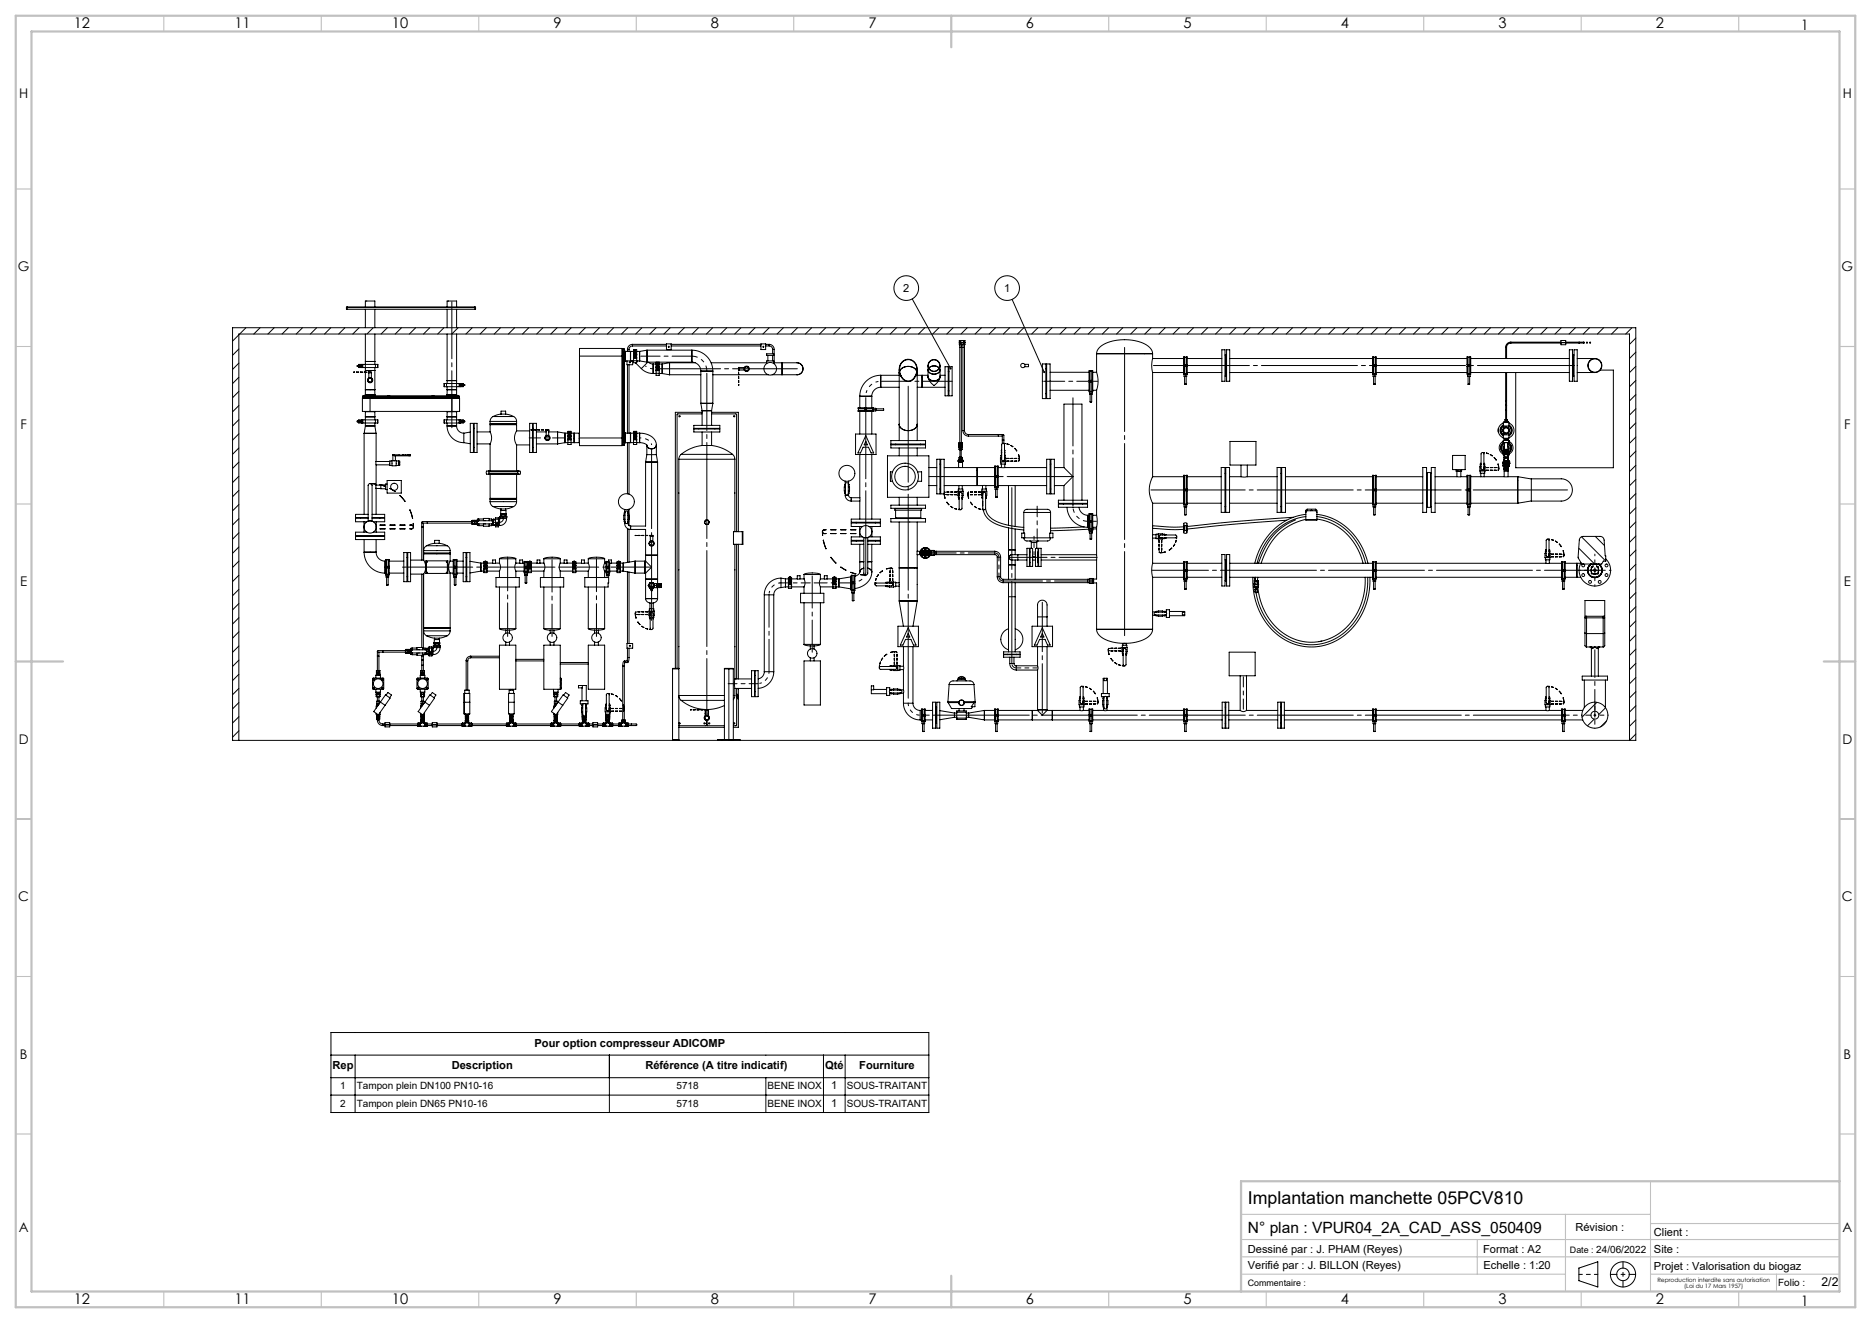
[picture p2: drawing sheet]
<svg xmlns="http://www.w3.org/2000/svg" width="594mm" height="420mm" viewBox="0 0 594 420" stroke-linecap="round" stroke-linejoin="round" font-family="sans-serif">
<defs><g id="words">
<text font-size="5.6" x="396.2" y="382.1">Implantation manchette 05PCV810</text>
<text font-size="4.9" x="396.2" y="391.4">N° plan : VPUR04_2A_CAD_ASS_050409</text>
<g font-size="4.7">
<text x="23.4" y="9">12</text>
<text x="74.4" y="9">11</text>
<text x="124.4" y="9">10</text>
<text x="175.7" y="9">9</text>
<text x="225.7" y="9">8</text>
<text x="275.7" y="9">7</text>
<text x="325.7" y="9">6</text>
<text x="375.7" y="9">5</text>
<text x="425.7" y="9">4</text>
<text x="475.7" y="9">3</text>
<text x="525.7" y="9">2</text>
<text x="23.4" y="414">12</text>
<text x="74.4" y="414">11</text>
<text x="124.4" y="414">10</text>
<text x="175.7" y="414">9</text>
<text x="225.7" y="414">8</text>
<text x="275.7" y="414">7</text>
<text x="325.7" y="414">6</text>
<text x="375.7" y="414">5</text>
<text x="425.7" y="414">4</text>
<text x="475.7" y="414">3</text>
<text x="525.7" y="414">2</text>
</g>
<g font-size="4.6">
<text x="571.7" y="9.5">1</text>
<text x="571.7" y="414.5">1</text>
</g>
<g font-size="4.2">
<text x="6.1" y="31.2">H</text>
<text x="585.1" y="31.2">H</text>
<text x="5.7" y="86.2">G</text>
<text x="584.7" y="86.2">G</text>
<text x="6.5" y="136.2">F</text>
<text x="585.5" y="136.2">F</text>
<text x="6.4" y="186.2">E</text>
<text x="585.4" y="186.2">E</text>
<text x="5.9" y="236.2">D</text>
<text x="584.9" y="236.2">D</text>
<text x="5.8" y="286.2">C</text>
<text x="584.8" y="286.2">C</text>
<text x="6.3" y="336.2">B</text>
<text x="585.3" y="336.2">B</text>
<text x="5.9" y="391.2">A</text>
<text x="584.9" y="391.2">A</text>
</g>
<text font-size="3.9" x="578.3" y="408.3">2/2</text>
<g font-size="3.5">
<text x="286.7" y="92.6">2</text>
<text x="318.8" y="92.6">1</text>
<text x="169.7" y="332.3">Pour option compresseur ADICOMP</text>
<text x="105.6" y="339.5">Rep</text>
<text x="143.4" y="339.5">Description</text>
<text x="204.9" y="339.5">Référence (A titre indicatif)</text>
<text x="261.9" y="339.5">Qté</text>
<text x="272.8" y="339.5">Fourniture</text>
<text x="263.9" y="345.9">1</text>
<text x="263.9" y="351.4">1</text>
<text x="500.2" y="390.8">Révision :</text>
<text x="525.1" y="392.4">Client :</text>
<text x="396.2" y="397.8">Dessiné par : J. PHAM (Reyes)</text>
<text x="470.9" y="397.7">Format : A2</text>
<text x="525.1" y="397.6">Site :</text>
<text x="396.2" y="402.9">Verifié par : J. BILLON (Reyes)</text>
<text x="471" y="402.8">Echelle : 1:20</text>
<text x="525.1" y="403">Projet : Valorisation du biogaz</text>
</g>
<g font-size="3.2">
<text x="108" y="345.8">1</text>
<text x="113.2" y="345.8">Tampon plein DN100 PN10-16</text>
<text x="214.8" y="345.8">5718</text>
<text x="243.6" y="345.8">BENE INOX</text>
<text x="268.8" y="345.8">SOUS-TRAITANT</text>
<text x="108" y="351.3">2</text>
<text x="113.2" y="351.3">Tampon plein DN65 PN10-16</text>
<text x="214.8" y="351.3">5718</text>
<text x="243.6" y="351.3">BENE INOX</text>
<text x="268.8" y="351.3">SOUS-TRAITANT</text>
<text x="564.5" y="408.3">Folio :</text>
</g>
<g font-size="2.8">
<text x="498.4" y="397.6">Date : 24/06/2022</text>
<text x="396.2" y="408.1">Commentaire :</text>
</g>
<g font-size="1.9">
<text x="526.2" y="407.1">Reproduction interdite sans autorisation</text>
<text x="534.7" y="408.9">(Loi du 17 Mars 1957)</text>
</g>
</g></defs>
<g fill="none" stroke="#000" stroke-width=".32">
<path d="M110 97.6v.6h41v-.6M110 97.6h41M110.1 97.6v.6M110.1 97.6h.1M110.2 97.4l-.1 .2M110.2 97.4l-.2 .2M110.2 97.4h40.6M116 97.4v-1.8h3v1.8M116 98.2v5.8M119 98.2v5.8M141.9 97.4v-1.8h3.1v1.8M141.9 98.2v5.8"/>
<path d="M145 98.2v5.8M150.8 97.4v.2M150.8 97.4l.2 .2M150.8 97.6h.1M150.8 97.6v.6M289.6 94.9l12.2 22.1M321.3 95l10.2 23.1M73.8 104h445.5v131h-445.5zM75.8 106.3l-2 2M75.8 110.8l-2 2M75.8 115.3l-2 2M75.8 119.8l-2 2"/>
<path d="M78.1 104l-2 2M82.6 104l-2 2M87.1 104l-2 2M91.6 104l-2 2M96 104l-2 2M100.5 104l-2 2M105 104l-2 2M109.5 104l-2 2M112.3 118.1l.3 .1zM113.2 118.1l.6 .1zM113.5 116.1v.2M113.5 116.3h1.4"/>
<path d="M113.5 116.1h1.4M113.9 116.3v.4h.9M114 116.1h.4M114 116.3h.4M114 104l-2 2M114.4 118.1l.6 .1zM114.8 115.7h.4M114.8 116.7h.4M114.8 115.7h-.9v.4M114.8 115.7v.4M114.8 116.3v.4M114.9 116.1v.2"/>
<path d="M115.2 115.7h4M115.2 116.7h4M115.2 115.7v1M115.6 118.1l.7 .1zM116 114.8h3M116 117.6h3zM116 106v19.7M116.9 118.1l.6 .1zM117.1 118.2v1.7M117.5 118.1h.5v.3h-.9M117.9 118.4v1.5M118.5 104l-2 2"/>
<path d="M119 106v9.7M119 116.7v8.6M119.2 115.7v1M119.2 115.7h.7M119.2 116.7h.7M119.9 115.7v1M123 104l-2 2M127.5 104l-2 2M132 104l-2 2M136.5 104l-2 2M140.9 104l-2 2M141.9 106v15.8"/>
<path d="M145 106v19.3M145.4 104l-2 2M149.9 104l-2 2M154.4 104l-2 2M158.9 104l-2 2M163.4 104l-2 2M167.9 104l-2 2M172.4 104l-2 2M176.9 104l-2 2M181.4 104l-2 2M184 113.1v25.9M184 113.1h13.5"/>
<path d="M185.8 104l-2 2M190.3 104l-2 2M194.8 104l-2 2M197.5 110.6v2.5M197.5 113.1v25.9M197.5 113.1h.5M197.6 110.6h-13.6v2.5M197.6 110.6v2.5M197.6 113.1h.1M197.6 110.7v.1M197.6 110.8v2.3M197.6 113.1v25.9"/>
<path d="M197.6 110.8l.4 .1M197.8 112l.2 .5M197.8 112l.3 .2M198 112.4v.7M198 110.9h.1M198.1 113.1h.1M198 112.5h.1M198.1 112.5v.6M198.1 118.8h.1M198.1 119.3h.1M198.1 110.9h.1M198.1 112.5v27.1"/>
<path d="M198.1 113.5h.1M198.1 112.2l.1 .7M198.1 110.9v1.3M198.2 110.9v2M198.2 118.8h.1M198.2 110.9l-.5 .1 .1 1M198.2 110.9h.1M198.2 112.9v26.3M198.2 114.6h.1M198.2 112.9v1.7M198.2 111.5h.3M198.2 111.5h.1"/>
<path d="M198.5 111.5v3.1l.1-3M198.5 111.5l.1 .1M198.6 111.6h2.9M199.1 114.6v1.2h1.8v-1.1M199.2 110.9h.5M199.2 110.9v.7M199.2 115.8v21.7M199.3 104l-2 2M199.7 110.9v.7M199.7 115.8v21.7M200.1 111.6v3M200.1 111.6l.1 .1"/>
<path d="M200.2 111.6v3M200.2 114.5l-.1 .1M200.2 114.6l.9 .2M200.2 111.6h.1M200.2 114.6h.1M200.8 109.8l-.8 .3-.3 .8M200.8 109.3l-1.1 .4-.5 1.2M200.8 109.3v.5M200.8 109.8h10.8M200.8 109.3h10.8M201.1 113.5v.2M201.1 112.5v.1"/>
<path d="M201.1 114.5v.7h1v-.7M201.1 112.5v-1.5h1v1.5M201.1 114.6h-2.9M201.1 112.6v.3h1v-.3M201.1 113.5v-.2h1v.2M201.1 113.7v.8M201.1 112.6h1M201.1 113.5h1M201.1 113.7h1M201.1 114.5h1M201.1 112.5h.3M201.4 112.9v.4"/>
<path d="M201.5 113.5h.3M201.5 112.6h.1M201.5 112.9v.4M201.5 111.3h.3M201.5 112.1l-.1 .5h.5l-.1-.5M201.5 111.3v.9h.3v-.9M201.7 115.2h.1M201.8 112.6h.1M201.8 112.9v.4M201.8 115.2l1.8 1.8M201.9 112.5h.2M201.9 115.2h-.1"/>
<path d="M202.1 113.5v.2M202.1 112.5v.1M202.1 114.6h1M202.1 113.7v.8M202.5 114.6l-.4 .3M203.1 111.6v3M203.1 111.6h-1.3M203.1 114.6l2.3 .4M203.6 117l1.6 1.1 2.2 .5M203.8 104l-2 2M205.4 111.2v3.8M205.4 115h14.3"/>
<path d="M205.4 111.2h14.3M205.4 111.2l-2.3 .4M205.7 115l-2.1 2M205.8 115l1.6 .6M207.4 115.6v3M207.4 115.6h.9M207.4 118.6h.9M208.3 117.5v.2M208.3 116.5v.1M208.3 118.5v.7h1v-.7M208.3 115v.6M208.3 116.5h.2"/>
<path d="M208.3 117.7h1M208.3 115.6h.4M208.3 115.6v.9M208.3 116.6v.3h1v-.3M208.3 117.5v-.2h1v.2M208.3 117.7v.8M208.3 116.6h1M208.3 117.5h1M208.3 118.5h1M208.3 104l-2 2M208.6 116.9v.4M208.6 117.6h.3"/>
<path d="M208.6 116.6h.1M208.6 117.5v.1M208.7 115.3h.2M208.7 116.1l-.2 .5h.5l-.1-.5M208.7 115.3v.9h.2v-.9M208.9 115.6h.4M208.9 116.6h.1M208.9 116.9v.4M208.9 117.5v.1M209 116.9v.4M209 116.5h.3M209.3 117.5v.2"/>
<path d="M209.3 116.5v.1M209.3 115v.6M209.3 115.6h.9M209.3 118.6h.9M209.3 115.6v.9M209.3 117.7v.8M210.2 115.6v3M210.2 118.6l2.4 .4M211.6 109.2h1.5v1.8h-1.5zM212.6 115.2v3.8M212.6 115.2h8.1M212.6 119h9.9"/>
<path d="M212.6 115.2l-2.4 .4M212.8 104l-2 2M213.1 109.8h28.5M213.1 109.3h28.5M217.3 104l-2 2M219.7 115a2.85 2.85 0 0 1 2.8 2.8M219.7 111.2a6.7 6.7 0 0 1 6.6 6.6M219.7 111.2v3.8M221.8 104l-2 2M222.5 117.8h3.8M222.5 117.8v10.2M225.8 115.2h17.6"/>
<path d="M226.3 104l-2 2M226.3 117.8v10.2M226.3 119h17.6M230.8 104l-2.1 2M234.5 117.1v.6zM234.5 118.3v.6zM234.5 119.6v.6zM234.7 116.6v.9h-.2M234.7 116.6h-.2v.5M235.2 104l-2 2M236.3 116.7h-1.6M236.3 117.5h-1.6"/>
<path d="M236.7 116.5h.7l.3 .6-.3 .6h-.7l-.3-.6zM239.7 104l-2 2M241.6 109.2h1.5v1.8h-1.5zM243.1 109.8h1.1M243.1 109.3h1.1M243.4 112.3h2.3v.5h-2.3zM243.4 115.4v-.8h2.3v.8M243.8 112.8v1.8M244.2 109.8l.8 .3 .3 .8M244.2 109.3l1.1 .4 .5 1.2M244.2 109.3v.5M244.2 104l-2 2"/>
<path d="M245.1 119h3.2M245.3 110.9h.5M245.3 110.9v1.4M245.3 112.8v1.8M245.7 115.2h2.6M245.8 110.9v4.3M248.3 115.2h4.7M248.3 119h4.7M248.3 115.2v3.8M248.7 104l-2 2M253 115.2a1.9 1.9 0 0 1 1.9 1.9 1.9 1.9 0 0 1-1.9 1.9M253.2 104l-2 2"/>
<path d="M257.7 104l-2 2M262.2 104l-2 2M266.7 104l-2 2M271.2 104l-2 2M275.7 104l-2 2M279.6 119.1a6.7 6.7 0 0 0-6.6 6.7M279.6 119.1v3.8M279.6 119.1h5.9M280.1 104l-2 2M284.6 104l-2 2M285.5 117.3v1M285.5 118.3l.5 1.2"/>
<path d="M285.5 118.3v16.4M285.6 117.9a3.1 3.1 0 0 1 5.4 0M285.7 116.5l-.2 .1M286 119.5a2.44 2.44 0 0 0 2.3 1.6 2.44 2.44 0 0 0 2.3-1.6M286 119.5a3.4 3.4 0 0 1 2.4-5.4 3.4 3.4 0 0 1 2.2 5.4M286 119.5h.1M286.1 119.5a2.33 2.33 0 0 0 2.2 1.5 2.33 2.33 0 0 0 2.2-1.5M286.1 119.5a3.3 3.3 0 0 1 2.4-5.3 3.3 3.3 0 0 1 2 5.3M288.1 114.1l-.2 .1M289.1 104l-2 2M290.5 119.5h.1M290.9 115.8h-.1"/>
<path d="M291.2 117.3v1M291.2 118.3l-.6 1.2M291.2 118.3v16.4M291.2 119.1h3.4M292.7 119.1v3.8zM293.6 104l-2 2M294.6 116v1.4M294.6 117.4a2.02 2.02 0 0 0 1.9 1.4 2.02 2.02 0 0 0 1.9-1.4M294.6 119.6a2.02 2.02 0 0 0 1.9 1.3 2.02 2.02 0 0 0 1.9-1.3 2.02 2.02 0 0 1-1.9 1.3 2.02 2.02 0 0 1-1.9-1.3zM294.6 117.4v2.3a4.2 4.2 0 0 0 1.9 2.7l.3-.3a4.1 4.1 0 0 0 1.6-2.4v-2.3M294.8 116.4h-.1M295 116.7l-.1 .2a2.2 2.2 0 0 1 3.2 0 2.23 2.23 0 0 0-3.1-.2z"/>
<path d="M296.9 114.2v.1M298.1 104l-2 2M298.4 116v1.4M298.4 119.1h1.6M300 116.4h1v9.3h-1zM301 118h.3M301.3 116.4h1v9.3h-1zM302.6 104l-2 2M304.6 108.1h1.8v1.3h-1.8zM304.6 108.7h.1M304.7 108.8h-.1M304.7 109.4v.9"/>
<path d="M304.7 110.3h.5M304.7 110.3v30.2M305.2 109.4v.9M305.2 108.8h.5zM305.2 110.3v30.2M305.7 109.4v.9M305.7 110.3h.5M305.7 110.3v26.4M306.2 109.4v.9M306.2 110.3v26.4M306.4 108.7v.1M307.1 104l-2 2"/>
<path d="M311.6 104l-2 2M316.1 104l-2 2M320.6 104l-2 2M325 104l-2 2M325.3 115.7h1.2v.7h-1.2M329.5 104l-2 2M330.9 115.5h1.1v11h-1.1zM332 117.1h.3M332.3 115.5h1.1v11h-1.1zM333.4 118.2h12.3M334 104l-2 2M338.5 104l-2 2"/>
<path d="M343 104l-2 2M346.1 117.8h.5M346.9 118.2h1.2M347.5 104l-2 2M348.1 112.3a5.2 5.2 0 0 1 4.7-3.9 14 14 0 0 1 12.2 2l.7 .9 .2 1M348.1 112.3h17.8M348.1 112.3v5.9M348.1 118.2l.5 2.8-.5 2.9M352 104l-2 2M356.5 104l-2 2M361 104l-2 2M365.5 104l-2 2"/>
<path d="M365.9 113.8a8.9 8.9 0 0 0 0 4.5M365.9 118.3h9.8M365.9 113.8h9.8M365.9 112.3v1.5M365.9 118.3v33M369.9 104l-2 2M374.4 104l-2 2M375.8 116.3h1M375.8 116.3l-.1 2.5h.2M375.8 115.8h1M375.8 115.8l-.1-2.5h.4v2.5M375.9 118.8v.7h.9v-.7"/>
<path d="M376.1 113.4h.5M376.1 116.3l-.2 2.5M376.1 119.5v2.5M376.3 118.6h-.2M376.3 118.6h.3M376.3 118.6v.9M376.6 119.5v2.5M376.6 116.3l.2 2.5M376.6 115.8v-2.5h.3l-.1 2.5M376.8 116.3l.1 2.5h-.1M376.9 118.3h11M376.9 113.8h11"/>
<path d="M378.9 104l-2 2M383.4 104l-2 2M387.9 104l-2 2M387.9 111h1v10h-1zM388.9 119.4h.5M388.9 112.7h.5M389.2 112.7v6.7zM389.4 111h1v10h-1zM390.4 118.3h45.3M390.4 113.8h45.3M392.4 104l-2 2M396.9 104l-2 2"/>
<path d="M401.4 104l-2 2M405.9 104l-2 2M410.4 104l-2 2M414.8 104l-2 2M419.3 104l-2 2M423.8 104l-2 2M428.3 104l-2 2M432.8 104l-2 2M435.8 116.3h1M435.8 116.3l-.1 2.5h.2M435.8 115.8h1M435.8 115.8l-.1-2.5h.4v2.5"/>
<path d="M435.9 118.8v.7h.9v-.7M436.1 113.4h.5M436.1 116.3l-.2 2.5M436.1 119.5v2.5M436.3 118.6h-.2M436.3 118.6h.3M436.3 118.6v.9M436.6 119.5v2.5M436.6 116.3l.2 2.5M436.6 115.8v-2.5h.3l-.1 2.5M436.8 116.3l.1 2.5h-.1M436.9 118.3h28.8"/>
<path d="M436.9 113.8h28.8M437.3 104l-2 2M441.8 104l-2 2M446.3 104l-2 2M450.8 104l-2 2M455.3 104l-2 2M459.7 104l-2 2M464.2 104l-2 2M465.8 116.3h1M465.8 116.3l-.1 2.5h.2M465.8 115.8h1M465.8 115.8l-.1-2.5h.4v2.5"/>
<path d="M465.9 118.8v.7h.9v-.7M466.1 113.4h.5M466.1 116.3l-.2 2.5M466.1 119.5v2.5M466.3 118.6h-.2M466.3 118.6h.3M466.3 118.6v.9M466.6 119.5v2.5M466.6 116.3l.2 2.5M466.6 115.8v-2.5h.3l-.1 2.5M466.8 116.3l.1 2.5h-.1M466.9 118.3h31.3"/>
<path d="M466.9 113.8h31.3M468.7 104l-2 2M473.2 104l-2 2M477.7 104l-2 2M478 110.3h.3M478 110.3v3.5M478 118.3v8.9M478.3 110.3v3.5M478.3 118.3v8.9M479.7 108.9l-.9 .4-.5 1M479.7 108.6l-1.3 .6-.4 1.1M479.7 108.6v.3"/>
<path d="M479.7 108.6h15.9M479.7 108.9h15.9M482.2 104l-2 2M486.7 104l-2 2M491.2 104l-2 2M495.6 108.1h1.5v1.3h-1.5zM495.6 108.7h1.5M495.6 108.8h1.5M495.7 104l-2 2M497.1 108.6h4.2M497.1 108.9h4.2M498.2 111h1v10h-1z"/>
<path d="M499.2 119.4h.5M499.2 112.7h.5M499.5 112.7v6.7zM499.7 111h1v10h-1zM500.2 104l-2 2M500.7 113.8h5.6M500.7 118.3h5.6M501.3 108.6h1.5M501.3 108.9h1.5M501.3 108.6v.3M504.6 104l-2 2M504.7 117.4v.1"/>
<path d="M507.8 114.4h-.1M508 117.5h4.2v31h-31v-30.2M509.1 104l-2 2M513.6 104l-2 2M518.1 104l-2 2M519.3 107.3l-2 2M519.3 111.8l-2 2M519.3 116.3l-2 2M75.8 124.3l-2 2M75.8 128.7l-2 2M75.8 133.2l-2 2M75.8 137.7l-2 2"/>
<path d="M113.5 133.7v.2M113.5 133.9h1.4M113.5 133.7h1.4M113.9 133.9v.4h.9M114 133.7h.4M114 133.9h.4M114.8 133.3h.4M114.8 134.3h.4M114.8 133.3h-.9v.4M114.8 133.3v.4M114.8 133.9v.4M114.9 133.7v.2"/>
<path d="M115.2 133.3h4M115.2 134.3h4M115.2 133.3v1M115.2 126.3h.1M115.2 126.3h2.3M115.3 125.8h.1M115.3 125.7h.1M115.3 125.7v.1M115.3 125.7v.4M115.3 125.9h.1M115.3 125.9l-.1 .4M115.3 125.7h2.1"/>
<path d="M115.3 125.8h1.3M115.3 126.1h.1M115.6 137.6h3.8M115.6 137.6v25.7M116 130.6h3.1M116 130.6l3 .1M116 130.6v4.6M116 123.7h3M116 132.4h3M116 135.2h3M116 135.2l-.4 2.4M116.1 132.4h2.8"/>
<path d="M116.1 123.7h2.8M116.6 125.8l-.1 .3M116.8 125.9h.7M116.9 125.8l.6 .1M116.9 125.8l-.7 .4-.8-.1M116.9 125.8h27.1M117.2 120.1h.6l.4 .6-.4 .6h-.6l-.4-.6zM117.4 125.7l-.8 .1M117.4 125.7h26.2M117.4 125.7h1.7M117.5 126.4h26M117.5 130.6h26"/>
<path d="M117.5 126.3h-2.4v4.3h2.4M117.5 126.3h.1M117.5 125.9v4.7M117.5 126.3h26M117.5 125.9h26M118 125.7v.1M119 125.3l-3 .1h3.1M119 130.7v2.6M119 134.3v.9M119 125.3l.1 .1M119 135.2l.4 2.4M119.1 125.4v.3"/>
<path d="M119.1 130.6h.1M119.1 130.6l-.1 .1M119.1 125.7h-.1M119.2 133.3h.7M119.2 133.3v1M119.2 134.3h.7M119.4 137.6v8.9M119.9 133.3v1M123.2 125.8h.1M123.2 125.7h.1M123.2 125.7v.1M123.7 125.8h.1"/>
<path d="M137.2 125.8h.1M137.7 125.8h.1M137.7 125.7h.1M137.7 125.7v.1M141.1 121.8v1M141.1 133.3v1M141.1 133.3h.7M141.1 134.3h.7M141.1 122.8h.7M141.1 121.8h.7M141.8 122.8h4M141.8 121.8h4"/>
<path d="M141.8 134.3h4M141.8 133.3h4M141.8 121.8v1M141.8 133.3v1M141.9 130.6l3.1 .1M141.9 130.6h3.1M141.9 125.7h1.7M141.9 130.6v2.7M141.9 125.7h.1M141.9 135.2a5.3 5.3 0 0 0 5.4 5.3M141.9 120.8h3.1zM141.9 135.2h3.1"/>
<path d="M141.9 123.7h3.1M141.9 132.4h3.1M141.9 122.8v2.9M141.9 134.3v.9M142 132.4h2.9M142 123.7h2.9M143 125.8h.1M143.5 126.3h2.4M143.5 126.3h.1M143.5 126.3h2.2M143.5 125.9h.6M143.5 125.9v.5"/>
<path d="M143.5 126.4h2.4M143.5 126.4v4.2M143.6 125.7l.7 .1M143.6 125.7h2M144 125.8l.5 .3M144 125.8l-.5 .1M144.3 125.8h1.3M144.3 125.8l.2 .3M145 125.3l-3.1 .1h3.1M145 130.7v4.5M145 125.3v.1M145 135.2a2.29 2.29 0 0 0 2.3 2.3"/>
<path d="M145 130.6v.1M145 125.4v.3M145 130.6h.1M145.6 125.7v.1M145.6 125.8h.1M145.6 125.7h.1M145.6 125.9h.1M145.7 125.9h.1M145.7 125.9v.4M145.7 125.7l-.2 .5-1-.1M145.7 125.7h.1M145.7 125.8h.1"/>
<path d="M145.7 126.3h.1M145.8 122.8h.3M145.8 121.8h.3M145.8 134.3h.3M145.8 133.3h.3M145.8 121.8v1M145.8 133.3v1M145.9 126.3v4.3h-2.4M146.1 122.1v.3M146.1 133.7v.2M146.1 133.9h1.4M146.1 133.7h1.4"/>
<path d="M146.1 122.1h1.4M146.1 122.4h1.4M146.1 133.3h1v.4M146.1 121.8h1v.3M146.1 121.8v.3M146.1 122.4v.4M146.1 133.3v.4M146.1 133.9v.4M146.5 122.4h.5M146.5 122.1h.5M146.5 133.9h.5M146.5 133.7h.5"/>
<path d="M147.1 133.9v.4h-1M147.1 122.4v.4h-1M147.3 137.5v3M147.5 122.1v.3M147.5 133.7v.2M149.3 134.4h1v9.2h-1zM149.3 137.2l-2 .3M150.3 136h.3M150.6 134.4h.9v9.2h-.9zM151.5 137.1h4.1M155.6 134.5h8.4M155.6 134.8h8.4"/>
<path d="M155.6 134.8v2.3a4.2 4.2 0 0 1 0 3.9v8.5M155.6 133.8h8.4M155.6 133.8v.7M155.6 134.5l.2 .2M155.8 134.7h8M155.8 134.7l-.2 .1M156.5 132.2l-.7 .7-.2 .9M156.5 132.2h6.6M159 131.5l-2.5 .7M159 131.5h1.6M159.1 131.5v-1h1.4v1M160.6 131.5l2.5 .7"/>
<path d="M163.1 132.2l.7 .7 .2 .9M163.8 134.7l.2 .1M164 136.8h4.2M164 134.8v1.9a4.2 4.2 0 0 0 0 4.6M164 133.8v.7M164 134.5l-.2 .2M168.2 134.4h.9v9.2h-.9zM168.6 136.4l.3 .1zM169.1 136h.2M169.3 134.4h1v9.2h-1zM169.5 136.4l.6 .1zM170.3 137.1h3.1"/>
<path d="M170.7 136.4l.6 .1zM171.9 136.4l.7 .1zM173.2 136.4l.6 .1zM173.4 136.5v.2h.9M173.4 136.7v1.6M173.5 138.4h.6l.4 .6-.4 .6h-.6l-.4-.6zM173.8 136.4h.5l-.1 1.9M174.2 137.1h2.8M177 137.1v3.8M177 137.1l2.4 .4M179.4 137.5v3M179.4 137.5l1.3 .1"/>
<path d="M180.3 139.5v.1M180.3 138.4v.2M180.3 138.4v-1.5h1v1.5M180.3 138.4h.2M180.3 139.6h1M180.3 138.6h1M180.3 138.6v.2h1v-.2M180.3 139.5h1M180.3 139.5v-.3h1v.3M180.3 139.6v.9M180.6 138.8v.4M180.6 139.5h.3"/>
<path d="M180.6 138.5v.1M180.7 137.3h.2M180.7 138l-.2 .5h.5l-.1-.5M180.7 137.3v.9h.2v-.9M180.9 138.5v.1M181 138.8v.4zM181 138.4h.3M181.3 139.5v.1M181.3 138.4v.2M181.3 139.6v.9M182.2 137.6v2.8M182.2 137.5v3"/>
<path d="M183.9 137.5l.1 3.1M183.9 137.5l-3 .1M184 137.5v3.1M184 137.5h.1M184 137.5h-.1M184 139v2.5h13.5v-2.5M197.6 139h.1M197.6 139v2.3M198 139h.1M198 139v.7M198 139h-14M198 139.6l-.3 .7 .1 .9"/>
<path d="M198.1 139v.6M198.1 132.8h.1M198.1 133.3h.1M198.1 138.5h.1M198.1 139.6h.1M198.1 139.9v1.3M198.1 139.9l-.3 .1M198.2 139.2l-.1 .7M198.2 139.2v2M198.2 133.3h.1M198.2 138.5h.1M198.2 137.5v1.5"/>
<path d="M198.2 137.5h.3M198.2 137.5h.1M198.5 137.5v3.1l.1-3.1M198.5 137.5h.1M198.6 137.5l2.9 .1M200.1 137.5v3M200.1 137.5l.1 .1M200.2 137.5v3M201.1 139.5v.1M201.1 138.4v.2M201.1 138.4v-1.5h1v1.5M201.1 138.4h.3"/>
<path d="M201.1 139.6h1M201.1 138.6h1M201.1 138.6v.2h1v-.2M201.1 139.5v-.3h1v.3M201.1 139.6v.9M201.1 139.5h1M201.4 138.8v.4M201.5 139.5h.3M201.5 138.5v.1M201.5 138.8v.4M201.5 137.3h.3M201.5 138l-.1 .5h.5l-.1-.5"/>
<path d="M201.5 137.3v.9h.3v-.9M201.8 138.5v.1M201.8 138.8v.4M201.9 138.4h.2M202.1 139.5v.1M202.1 138.4v.2M202.1 139.6v.9M203.1 137.5a4.7 4.7 0 0 1 5.3 3.8M203.1 137.5v3M203.1 137.5l-1.3 .1M220.3 136.2h8.2v.9h-8.2zM220.3 135h8.2v1h-8.2z"/>
<path d="M221.9 136v.2M222.5 128h3.8M222.5 128l.4 2.4M222.9 131.4h-7.7l-.2 .2v80.6M222.9 130.4h3M222.9 130.4v4.6M222.9 137.1v4.3M222.9 130.9h-8.5v81.3M225.9 131.4h7.7l.3 .2v37.2M225.9 130.4v4.6M225.9 137.1v4.3M225.9 130.9h8.5v37.9"/>
<path d="M226.3 128l-.4 2.4M227 136v.2M234.5 120.8v.6zM234.5 122l.1 .3M234.5 122h.1M234.6 122.3h-.1M271.6 137.8h6.5v6.5h-6.5zM272.5 129.8v.5M273 125.8h3.8M273 125.8v3.7M273 130.6v7.2M274.6 129.5v1"/>
<path d="M274.6 129.5h-2.2v.3h2.2M274.6 130.3h-2.2v.3l2.2-.1M274.9 138.3l2.5 5.5h-.9l-.8-1.8h-1.7l-.8 1.8h-.8zM275.1 129.5v1M275.1 129.5h2.2v.1M275.1 130.3l2.2 .2M276.8 125.8v3.7M276.8 130.6v7.2M277.1 130l.1 .3M277.1 130h.9M277.2 129.8l-.1 .2M277.3 129.6l-2.2 .2"/>
<path d="M277.3 129.6h.7v.9h-.7M277.3 130.5v.1l-2.2-.1M278 129.8h2.5M278 130.3h2.5M279.6 122.9a2.85 2.85 0 0 0-2.8 2.9M279.6 122.9h5.9M280.5 129.8v.5M282.8 139.9h11v1.1h-11zM285.5 134.7v5.2M285.5 134.7a3.1 3.1 0 0 0 5 1.3l.5-.7 .2-.6M285.5 134.7a3.1 3.1 0 0 0 5 1.3l.5-.5 .2-.8M290.1 120.1l.1 .1"/>
<path d="M291.2 134.7v5.2M291.2 122.9h8.8M301 124.1h.3M305.7 136.7l.5 1.2 1.3 .5M305.7 136.7h.5M306.2 136.7l.4 .9 .9 .3M307.5 137.9v.5M307.5 137.9h9.5M307.5 138.4h9.5M317 137.9h1.5M317 138.4h1.2M317 137.9v.5"/>
<path d="M318.2 139.7v-1.1a.34 .34 0 0 1 0-.5 .34 .34 0 0 1 .5 .1v1.5M318.2 139.7h.5M318.2 139.7v1.1M318.7 139.7v1.1M332 125h.3M333.4 123.9h12.3M345.8 120.8h1M345.8 121.3h1M345.8 121.3l-.1 3.1h.2M345.9 124.4v.7h.9v-.7M346.1 120.8v-3.1h-.4l.1 3.1M346.1 121.3l-.2 3.1"/>
<path d="M346.1 127.6h.5M346.1 125.1v2.5M346.3 124.3h.3M346.3 124.3h-.2M346.3 124.3v.8M346.6 125.1v2.5M346.6 120.8v-3.1h.3l-.1 3.1M346.6 121.3l.2 3.1M346.8 121.3l.1 3.1h-.1M346.9 123.9h1.2M348.1 123.9v39.7M376.1 122h.5"/>
<path d="M436.1 122h.5M466.1 122h.5M475.7 136.1v1M477.3 134.1h1.8v1.1h-1.8zM477.3 138h1.8v1.1h-1.8zM477.3 135.1a1.75 1.75 0 0 0 0 3M477.3 134.9a1.93 1.93 0 0 0 0 3.4M477.3 134.3a2.5 2.5 0 0 0-1.6 2.3 2.5 2.5 0 0 0 1.6 2.4M477.3 139.8h1.7M477.3 139.8v1M477.3 139.8v.9M477.4 137.4l.7 .3 .8-.3"/>
<path d="M477.4 135.9l-.3 .7 .3 .8M477.4 135.9l.7-.3 .8 .3M477.4 135.9v-.6a1.57 1.57 0 0 0 0 2.7v-.6M477.5 139.3h1.3v.3h-1.3zM477.6 134h.2M477.6 139.6v.2M477.6 139.1v.2M477.8 139.3v.3M477.8 133.8h-.2v.3M477.8 133.8h.1M477.8 134v.1M477.8 133.8h-.2"/>
<path d="M477.9 133.7h.1M477.9 133.7h.3M477.9 133.2h.3M477.9 133.2h.1M477.9 133.2v.5M477.9 133.7h.6M477.9 134h.5M477.9 133.8h.3M477.9 133.8h.5M477.9 134v.1M477.9 133.7h.5M478 128.7v1.5"/>
<path d="M478 127.2v1.5M478 128.7h.3M478 130.2l-.1 3h.6M478 130.2h.3M478 127.2h.3M478.2 134h.2M478.2 134h-.3M478.2 133.7h.3M478.2 133.2h.3M478.2 133.2v.5M478.2 133.8v.2M478.3 128.7v1.5"/>
<path d="M478.3 127.2v1.5M478.3 130.2v3M478.4 133.8h.1M478.4 133.7h.1M478.4 139.3v.3M478.4 133.8h-.2M478.4 134v.1M478.5 133.2h.1M478.5 133.7h.1M478.5 133.2v.5M478.5 133.8h.3v.3M478.5 134h.3"/>
<path d="M478.5 133.8h.3M478.5 134v.1M478.7 139.1v.2M478.7 139.6v.2M478.8 134h-.3M478.9 135.9l.3 .7-.3 .8M478.9 135.9v-.6a1.57 1.57 0 0 1 0 2.7v-.6M479 139.8l.1 1M479 139.8v.9M479.1 135.1a1.75 1.75 0 0 1 0 3M479.1 134.9a1.93 1.93 0 0 1 0 3.4M479.1 134.3a2.5 2.5 0 0 1 1.6 2.3 2.5 2.5 0 0 1-1.6 2.4"/>
<path d="M519.3 120.8l-2 2M519.3 125.3l-2 2M519.3 129.8l-2 2M519.3 134.3l-2 2M519.3 138.7l-2 2M75.8 142.2l-2 2M75.8 146.7l-2 2M75.8 151.2l-2 2M75.8 155.7l-2 2M117 153.7l.7-.1 .4 .4v11.5h-1.2zM117.5 153.5l1.6 .2zM119.4 154v1.1"/>
<path d="M119.4 146.5v1.1M119.4 147.6v6.4M119.4 155.1v8.2M119.4 155.1h1.5M119.4 154h1.5M119.4 147.6h4.4M119.4 146.5h4.4M120.7 153.9l1.5 .5M120.7 153.9h.1M120.9 154v1.2h1.5M122.2 154.4h.1M122.4 153.9h-1.5"/>
<path d="M122.9 152.5h4.5v4h-4.5zM122.9 153.7h-.5v1.7h.5M123.8 155.1l1.6 1M123.8 155.1l1.6 .9M123.8 155.1h.1M124.4 155.4a1.12 1.12 0 0 1 .3-1.9 1.12 1.12 0 0 1 1.6 1 1.12 1.12 0 0 1-1.5 1.1M124.5 146.2h1.3v1.7h-1.3zM124.5 146.3h-.7v1.5h.7M124.7 144.5v1.7M124.7 144.5h.1M124.7 144.5h.4M125.1 144.5h1.6"/>
<path d="M125.1 144.5v.2h4.8M125.4 156v.1M125.5 144.7v1.5M125.8 146.3l1.1 .1v1.3h-.3l-.1-1.4v1.5h-.7M126.5 147.6h.1M126.5 146.5h.1M126.6 147.4h.3M126.6 146.7h.3M126.7 144.5h-2M126.7 144.5h1.3M127 157.3l1.6 1.9zM127.9 144.5h.1"/>
<path d="M128 144.5h.8M128 144.5h.1M128.8 144.5h-.8M128.8 144.5h.5M129.2 144.5h.1M129.3 144.5h.4M129.3 144.5h.1M129.7 144.5h-.4M129.7 144.5h.3M129.9 144.5v.2M129.9 144.5h.1M130 144.5h.2"/>
<path d="M130 144.5h.1M130.2 144.5h-.2M130.2 144.5h.1M130.3 144.5h.1M130.3 144.5v.2h-.4M147.3 140.5l2 .4M150.3 142.1h.3M151.5 140.9h4.1M155.1 149.5h9.4v.3h-9.4zM155.1 150.3h9.4v.3h-9.4zM155.1 149.5h-.6l-.1 .5 .1 .5h.6M155.2 149.8v.5"/>
<path d="M155.6 159.3l.2 .9 .7 .6M155.6 158.5h8.4M155.6 158.2h8.4M155.6 159.3h8.4M155.6 150.6v7.6M155.6 158.5v.8M155.6 158.2l.2 .2M155.8 158.4h8M155.8 158.4l-.2 .1M163.8 158.4l.2 .1M164 141.2h4.2M164 159.3l-.2 .9-.7 .6"/>
<path d="M164 141.3v8.2M164 150.6v7.6M164 158.5v.8M164 158.2l-.2 .2M164.4 149.8v.5M164.5 149.5h.6l.1 .5-.1 .5h-.6M169.1 142.1h.2M170.3 140.9h6.7M179.4 140.5h.9M179.4 140.5l-2.4 .4M180.3 140.5v.6h1v-.6M180.3 140.5h1"/>
<path d="M181.3 140.5l2.7 .1M197.6 141.3v.1M197.8 141.2h.1M197.8 141.2h.4M198 141.2h.1M198 141.2l-.4 .1M198.1 141.2h.1M198.2 141.2h.1M198.2 140.6h.1M199.2 140.5v16.3M199.7 140.5v16.4M200.2 140.4l-.1 .1"/>
<path d="M201.1 140.5v.6h1v-.6M201.1 140.5l-2.9 .1M201.1 140.5h1M202.1 140.5h1M203.1 140.5l1.3 .2 1 .6M205 146.7h3.8M205 146.7v20.3h-4.8M205.4 141.3v3M205.4 144.3h3M205.4 144.3l-.4 2.4M208.4 141.3v3M208.4 141.3a1.55 1.55 0 0 1-1.5 1.2 1.55 1.55 0 0 1-1.5-1.2"/>
<path d="M208.4 144.3l.4 2.4M208.8 146.7v43.3M215.5 156.5v.1M215.5 145.8h17.8M215.5 145.8v89.2M216.3 144.2l-.6 .8-.2 .8M216.3 144.2h16.3M222.9 141.4l-3.3 .9-3.3 1.9M222.9 141.4h3M225.9 141.4l3.3 .9 3.4 1.9M232.6 144.2l.5 .8 .2 .8M233.3 156.5v.1"/>
<path d="M233.3 145.8v23M268.2 155.9v.7h.2M268.3 152.7v1.1M268.3 157.2a1.88 1.88 0 0 0 1.9 1.9M268.3 157.2h.4M268.3 156.6v.6M268.4 154.6h-.4v1.3h.4M268.4 153.8h-.2v.8M268.6 153.3h.5l.2 .4v3.2l-.4 .3-.5-.4zM269 157.2h.4M269.3 154.6h.4v1.3h-.4M269.3 153.8h.3v.8"/>
<path d="M269.4 156.6v.6M269.4 157.2l.2 .6 .6 .2M269.4 152.7v1.1M269.6 155.9v.7h-.3M270.2 158v1.1M270.2 158h2.8M270.2 159.1h2.8M273 144.3v13.7M273 159.1v5.7M273 158v1.1M274.9 140.1l.5 1.1h-1zM276.8 144.3v20.5"/>
<path d="M281.8 144.7h13.1v13.2h-13.1zM282.8 141.2h11v1h-11zM283.4 149.8h-.7v3h.7M284.4 141v.2M285.5 142.2v2.5M285.5 157.9v2.5M291.2 142.2v2.5M291.2 157.9v2.5M291.3 149.8h1.3v3h-1.3M292.3 141v.2M294.9 148.4h2.5M294.9 154.1h2.5"/>
<path d="M297.4 145.8h1v11h-1zM298.4 155.2h.3M298.4 147.3h.3M298.7 145.8h1.1v11h-1.1zM299.8 154.1h10.4M299.8 148.4h15.9M299.9 156.3l.1 1.9-.2-1.4zM300 157h.1M300.6 159.4l.6 .9zM300.6 157l.6 .1zM300.6 156.2h.1M300.6 156.2h.6"/>
<path d="M301.2 156.2h.1M301.9 157l.6 .1zM301.9 156.2h.1M301.9 156.2h.6M302.5 156.2h.1M303.1 157l.6 .1zM303.1 156.2h.1M303.1 156.2h.6M303.7 156.2h.1M304.2 146.1h.4M304.2 146.5h.4M304.2 146.5h.1"/>
<path d="M304.2 146.1v.4M304.2 155.9v-.7h1.5v.7M304.2 157.3v.7h.3v.4M304.3 146.1h1.3M304.3 146.5h.7M304.3 146.1h-.1M304.3 146h.1M304.3 146.7h.7M304.3 146.5v1.9M304.3 146.7h.1M304.3 156.2h.1M304.3 156.2h.7"/>
<path d="M304.4 141.2l.1 .1M304.4 141.8l.1 .1M304.4 140.7v.5M304.4 141.5v.3M304.4 154.1v1.1M304.4 158h.1M304.5 140.7h.9M304.5 140.7h.1M304.5 140.7h-.1M304.5 145.3h.2M304.5 145.7h.2M304.5 142.6h.1"/>
<path d="M304.5 142.1v.5M304.5 145.3v.4M304.5 145.7l.1 .1M304.5 156.6v4.8l.2 .4-.4-.1M304.5 157.3h-.4v-1.4h1.7v1.4h-.4M304.5 157h-.2l.2 .1M304.5 156.6h.1M304.5 140.7h.5M304.5 140.7h.2M304.5 141.9h.5M304.5 141.5h.2M304.5 141.5h.5"/>
<path d="M304.5 141.5h-.1M304.5 141.3h.5M304.6 142.6h.1M304.6 142.6h.8M304.6 146.5h.4M304.6 146.1v.4M304.6 145.3h.4M304.6 145.8h.4M304.6 145.8h.7M304.6 145.2h.4M304.6 145.3h-.1M304.6 145.2v.1"/>
<path d="M304.6 145.8h.1M304.6 141.3v.2M304.6 142.1h-.1M304.6 142.1h.4M304.6 142.6h.4M304.6 145.9h.4M304.6 145.9h.1M304.6 145.8v.1M304.7 145.9h.3M304.7 145.9v.1M304.7 141.2l-.2 .1M304.7 141.2l.3 .1"/>
<path d="M304.7 140.7v.5M304.7 141.5v1.1M304.7 145.7h.3M304.7 142.6h-.1M304.7 142.6h.3M304.7 145.3v.4M304.8 142.8v2.3M305 145.1l-.4 .1M305 145.1l.3 .1M305 146.1h-.4M305 146.1h.3M305 146.7h.6"/>
<path d="M305 145.3h-.3M305 145.3h.2M305 145.3h.3M305 145.8h.3M305 145.1v.1M305 145.9h.3M305 145.9h.2M305 140.7h-.3M305 141.5h.2M305 141.5h.4M305 141.5h-.3M305 141.9h.4"/>
<path d="M305 141.3h.4M305 140.7h.4M305 140.7h.2M305 142.6h.3M305 142.1h.2M305 142.1h.3M305 156.2l-.4 .4M305 156.2l.4 .4v4.8a.77 .77 0 0 1-1.1 .4M305 145.2h.3M305 145.2v.1M305 145.7v.4M305 146.5v.2"/>
<path d="M305 156.2h.1M305.2 142.8v2.3M305.2 145.7h-.2M305.2 145.3h.2M305.2 145.7h.2M305.2 142.6h.1M305.2 142.6h-.2M305.2 142.1v.5M305.2 145.3v.4M305.2 141.2l.2 .1M305.2 141.2l-.2 .1M305.2 140.7v.5"/>
<path d="M305.2 141.5v.6M305.3 145.9h-.1M305.3 145.8l-.1 .2M305.3 142.1h-.1M305.3 142.1h.1M305.3 142.6h.1M305.3 141.3v.2M305.3 145.3h.1M305.3 145.2v.1M305.3 145.8h.1M305.3 146.5h-.3M305.3 146.1h.4"/>
<path d="M305.3 146.5h.4M305.3 146.1v.4M305.4 142.1h.1M305.4 141.5h-.2M305.4 140.7h-.2M305.4 140.7h.1M305.4 141.5h.1M305.4 142.6h-.1M305.4 145.7l-.1 .1M305.4 142.1v.5M305.4 145.3v.4M305.4 142.6h.1"/>
<path d="M305.5 154.1v1.1M305.5 158h.1M305.5 141.2l-.1 .1M305.5 141.8l-.1 .1M305.5 140.7v.5M305.5 141.5v.3M305.6 146.7h.1M305.6 146.5v1.9M305.6 146h.1M305.6 146.1h.1M305.7 157.3v.7h-.3v.4M305.7 146.5h-.7"/>
<path d="M305.7 146.1v.4M307.4 156.3l.1 1.9-.2-1.4zM307.5 157h.1M308.1 159.4l.6 .9zM308.1 157l.6 .1zM308.1 156.2h.1M308.1 156.2h.6M308.7 156.2h.1M309.4 157l.6 .1zM309.4 156.2h.1M309.4 156.2h.6M310 156.2h.1"/>
<path d="M310.2 148.4v5.7zM310.2 154.1h1.7M310.6 157l.6 .1zM310.6 156.2h.1M310.6 156.2h.6M311.2 156.2h.1M311.7 155.9v-.7h1.5v.7M311.7 157.3v.7h.3M311.8 158l.2 .3M311.8 156.2h.1M311.8 156.2h.7M311.9 154.1h1.1"/>
<path d="M311.9 154.1v1.1M312 159.1v1.5M312 157.3h-.4v-1.4h1.7v1.4h-.4M312 157h-.2l.2 .1M312.5 156.2l-.5 .4v4.8l.2 .4-.4-.1M312.5 156.2l.4 .4v4.8a.77 .77 0 0 1-1.1 .4M312.5 156.2h.1M313 154.1h2.7M313 154.1v1.1M313.1 158l-.2 .3M313.2 157.3v.7h-.3M315.8 151h1"/>
<path d="M315.8 151.4l1 .2zM315.8 151.5l-.1 3.1h.2M315.9 154.6v.8h.9v-.8M316.1 151v-3h-.4l.1 3M316.1 151.6l-.2 3M316.1 148h.5M316.1 157.8h.5M316.1 155.4v2.4M316.3 154.5h.3M316.3 154.5h-.2M316.3 154.5v.9M316.6 155.4v2.4"/>
<path d="M316.6 151v-3h.3l-.1 3M316.6 151.6l.2 3M316.8 151.5l.1 3.1h-.1M316.9 148.4h1M316.9 154.1h15.4M317.7 146.6v.7h1.5v-.7M317.9 143h.1M317.9 147.3v1.1M317.9 148.4h1.1M318 144.2v.4M318 142.9v.8M318 145.3h-.4v1.3h1.7v-1.3h-.4"/>
<path d="M318 144.6h-.3v.7M318 143.8v.4M318.5 146.4h.6h-.6M318.5 146.4h.1M318.7 140.8h.4a.77 .77 0 0 0-1.1 .4v4.8l.5 .4M318.7 140.8l.2 .4v4.8l-.4 .4M318.9 142.9v.8M318.9 144.6h.3v.7M318.9 143.8l.1 .8M318.9 143h.1M318.9 145.5h.2l-.2 .1M318.9 144.2h.1"/>
<path d="M319 147.3v1.1M319 148.4h13.3M319.7 140.9l.6 .2zM319.7 146.4h.6zM319.7 145.5l.6 .1zM320.2 154.1v12.7M320.3 141.1v.1M320.9 141.4l.7 .4zM320.9 146.4h.7zM320.9 145.5l.7 .1zM322.2 142.3l.6 .9zM322.2 146.4h.6z"/>
<path d="M322.2 145.5l.6 .1zM322.3 154.1v13M323.4 144.4l.3 1.6-.3 .4 .2-.4zM332.3 145.8h1.1v11h-1.1zM333.4 155.2h.2M333.4 147.3h.2M333.6 145.8h1.1v11h-1.1zM334.7 148.4h3.1M334.7 154.1h3.1M336 158.8h9.3v1h-9.3zM337.6 159.8v.2M337.8 148.4l2.8 2.9-2.8 2.8"/>
<path d="M337.8 148.4v-20.1h5.7v30.5M337.8 154.1v4.7M343.7 159.8v.2M365.9 151.3l-.1 .3a8.9 8.9 0 0 0 .1 8.1M365.9 159.7h9.8M365.9 151.3h9.8M365.9 159.7v10.1M375.8 155.3l1 .1zM375.8 155.8h1M375.8 155.8l-.1 4.4h.2M376.1 155.3v-4.4h-.4l.1 4.4M376.1 155.8l-.2 4.4"/>
<path d="M376.1 151h.5M376.6 155.3v-4.4h.3l-.1 4.4M376.6 155.8l.2 4.4M376.8 155.8l.1 4.4h-.1M376.9 159.7h10.8M376.9 151.3h10.8M387.7 148.4h1.2v14.3h-1.2zM388.9 150.2h.3M389.2 148.4h1.2v14.3h-1.2zM390.4 159.7h15.1M390.4 151.3h3.6M390.5 140.1h8.2v7.5h-8.2z"/>
<path d="M394 147.6v3.7M394 151.3h2M396 151.3h9.5M396 147.6v3.7M405.5 148.4h1.2v14.3h-1.2zM406.7 150.2h.2M406.9 148.4h1.2v14.3h-1.2zM408.1 159.7h27.6M408.1 151.3h27.6M435.8 155.3l1 .1zM435.8 155.8h1M435.8 155.8l-.1 4.4h.2"/>
<path d="M436.1 155.3v-4.4h-.4l.1 4.4M436.1 155.8l-.2 4.4M436.1 151h.5M436.6 155.3v-4.4h.3l-.1 4.4M436.6 155.8l.2 4.4M436.8 155.8l.1 4.4h-.1M436.9 159.7h14.8M436.9 151.3h14.8M451.7 148.4h1.2v14.3h-1.2zM452.9 150.2h.3M453.2 150h1v11.1h-1zM454.2 150.2h.2"/>
<path d="M454.4 148.4h1.2v14.3h-1.2zM455.6 159.7h10.1M455.6 151.3h6.9M461.2 144.6h4v4.5h-4zM462.3 149.1v.5h1.7v-.5M462.5 151.3h1.3M462.5 151.3v-1.7h1.3v1.7M462.6 149.6h.1M463.7 149.6h.1M463.8 151.3h1.9M465.8 155.3l1 .1zM465.8 155.8h1"/>
<path d="M465.8 155.8l-.1 4.4h.2M466.1 155.3v-4.4h-.4l.1 4.4M466.1 155.8l-.2 4.4M466.1 151h.5M466.6 155.3v-4.4h.3l-.1 4.4M466.6 155.8l.2 4.4M466.8 155.8l.1 4.4h-.1M466.9 159.7h15M466.9 151.3h3.2M469.9 149.5v.7h1.5v-.7M469.9 147.5h.3zM470.1 151.3h1.1"/>
<path d="M470.1 147.4v.1M470.1 150.2v1.1M470.2 148.2h-.4v1.3h1.7v-1.3h-.4M470.2 147.1h-.2l-.1 1.1M470.3 143.8l1-.1h-.4l.2 .4v4.8a.45 .45 0 0 1-.4 .4 .45 .45 0 0 1-.5-.4zM470.7 149.3h.6M470.7 149.3h.1M471.1 147.1h.2v.3l-.2 .1h.3v.7M471.1 148.4h.2M471.2 151.3h6.3M471.2 147.4v.1M471.2 150.2v1.1"/>
<path d="M471.3 148.4v.1M471.3 149.3h.1M471.9 143.8l.6 .3zM471.9 148.4h.6M471.9 148.4v.1M471.9 149.3h.1M471.9 149.3h.6M472.5 148.4v.1M472.5 149.3h.1M473.1 144.3l.7 .4zM473.1 148.4h.7M473.1 148.4v.1"/>
<path d="M473.1 149.3h.1M473.1 149.3h.7M473.8 148.4v.1M473.8 149.3h.1M474.4 145.2l.6 .9zM474.4 148.4h.6M474.4 148.4v.1M474.4 149.3h.1M474.4 149.3h.6M475 148.4v.1M475 149.3h.1M475.6 147.3l.3 1.6-.3 .4 .2-.4z"/>
<path d="M477.2 148h.1M477.2 147.8h1.9M477.2 148h1.9M477.2 147.4h.7M477.2 147.8h.1M477.3 147.4h.1M477.3 140.6a1.75 1.75 0 0 0 0 3M477.3 140.1a2.2 2.2 0 0 0-1.3 2 2.2 2.2 0 0 0 1.3 2M477.3 143.5v.9M477.3 147.4h.5M477.3 146.8h.1M477.3 146.9h.1"/>
<path d="M477.3 147.1h.1M477.3 147h.1M477.3 148.1h1.7M477.3 146.7h.1M477.3 147.2h.1M477.3 146.9v.1M477.3 146.6l-.1 1.4M477.3 146.6h.1M477.3 147.1v.1M477.3 144.4h.3M477.3 146.7v.2M477.3 146.5h.1"/>
<path d="M477.3 146.7v.1M477.3 146.4v.1M477.3 146.5v.1M477.3 146.4h.1M477.4 146.4h.1M477.4 146.4h-.1M477.4 146.3h.1M477.4 146.4l-.1 .1M477.4 146.3v.1M477.4 146.3l-.1 .1M477.4 146.2h.1M477.4 146.2v.1"/>
<path d="M477.4 146.6v.1M477.4 146.1h.1M477.4 146.7h.1M477.4 146.6h.1M477.4 146.1v.1M477.4 146.7h.3v.4M477.4 146v.3M477.4 146l.1 .1M477.5 148.1h.1M477.5 146h.1M477.5 146h.2M477.5 146l-.1 .1"/>
<path d="M477.5 146.1h-.1M477.5 146v.1M477.5 148.8h1.3M477.5 148.1v.7M477.5 148.8h.1M477.5 148.8h.4M477.5 145.2h.1M477.5 145.1h.1M477.5 148.1h1.3M477.5 145.2v.8M477.5 149.1h1.3v.3h-1.3zM477.5 151.3h1.3"/>
<path d="M477.5 151.3v-1.7h1.3v1.7M477.5 145.1h.2M477.6 144.9h1.1v-4.3l-.4-.1-.7 .1 .1 4.6M477.6 141.5a.99 .99 0 0 0 0 1.7M477.6 141.7l-.3 .6 .3 .7M477.6 141a1.43 1.43 0 0 0-.9 1.4 1.43 1.43 0 0 0 .9 1.3M477.6 143.7a1.65 1.65 0 0 1-.8-2.5 1.65 1.65 0 0 1 2.7 0 1.65 1.65 0 0 1-.8 2.5M477.6 149.4v.2M477.6 144.6v.5M477.6 148.9v.2M477.7 145.2v.3M477.7 146.2v.2"/>
<path d="M477.7 146.8v.2zM477.7 145.1l-.2 .1M477.7 146.2h.9M477.7 145.5v.7M477.7 146.4l.2 1M477.7 145.2h.9M477.7 145.5h.9M477.7 146.4h.9M477.7 146.5l-.3 .1M477.8 149.1v.3M477.8 146.7v.4l.4 .2M477.8 146.8v.3"/>
<path d="M477.8 143.6l.2 .1M477.8 143.3h.3l-.3 .2h.3v.3h-.3l.2-.5zM477.8 144.2h.1M477.8 147.3l-.5 .1M477.8 144.2v.1M477.8 144.1v.1M477.8 144.3h.1M477.8 143.8h.1M477.8 147.4h.1M477.8 142.8h.1M477.8 143.9l.3 .1h-.3M477.8 147.1l.1 .1"/>
<path d="M477.8 144.1h.1M477.9 143.8l-.1 .1M477.9 147.2l.2 .1M477.9 147.4l.1 .2h.5M477.9 147.4h.6M477.9 148.1h.1M477.9 144.1h-.1M477.9 144.3h.1M477.9 144.1h.1M477.9 148.1v.7M477.9 148.8h.1M477.9 143.8h.1"/>
<path d="M477.9 142.7l.3-.1 .2 .2zM477.9 148.8h.5M477.9 143.6v.1M477.9 143.9h.1M477.9 143.9v.1M478 143.8v.1M478 144.1h.1M478 146.8h.3v.3h-.3zM478 146.9h.3M478 147h.3M478 144.3h.1M478 144.2v.1"/>
<path d="M478 144.2h.1M478.1 144.3h-.1M478.1 144.1v.1M478.1 143.6l-.1 .1M478.1 146.5l-.2 .2M478.2 146.5l-.4 .2M478.2 146.5l.3 .2M478.2 146.5l.2 .1M478.2 144l.3-.2v.2zM478.2 143.7h.1M478.2 143.4h.1M478.2 143.6v.1"/>
<path d="M478.2 144.1v.1M478.2 144.2h.1M478.2 143.3v.1M478.2 144.1h.1M478.2 144.2v.1M478.2 143.6h.1M478.2 143.4l.1 .1M478.2 144.3h.1M478.3 143.3h-.1M478.3 143v.2l.2-.2v.2h-.3v-.2l.1 .2M478.3 143.6v.1M478.3 143.7h.1"/>
<path d="M478.3 143.4h.1M478.3 144.2h.1M478.3 143.5h.1M478.3 143.6h.1M478.3 144.1h.1M478.3 144.3h.1M478.3 144.1h-.1M478.3 143.3v.1M478.3 143.3h.1M478.3 144.1v.1M478.3 147.6h.1M478.4 147.6h.1"/>
<path d="M478.3 147.4v.2M478.4 147.7h.1M478.4 143.3h.1M478.4 143.4l-.1 .1M478.4 142.8h.1M478.4 146.6a.41 .41 0 0 0-.6 .2 .41 .41 0 0 0 .4 .5 .41 .41 0 0 0 .3-.6M478.4 146.6h.1M478.4 149.1v.3M478.4 148.1h.1M478.4 148.1v.7M478.4 148.8h.1M478.4 143.5l-.1 .1"/>
<path d="M478.4 148.8h.4M478.4 144.1l.1 .1M478.4 143.7h.1M478.4 144.3h.1M478.4 144.1h.1M478.4 143.5h.1M478.5 147.4l-.2 .2M478.5 143.6h.1M478.5 143.5h-.1M478.5 144.2l-.1 .1M478.5 147.2l-.3 .1M478.5 146.7h.1"/>
<path d="M478.5 143.3h.1M478.5 143.4l-.1 .1M478.5 143.3v.1M478.5 144.3h-.1M478.5 144.1h.1M478.5 143.6v.1M478.5 143.7h.1M478.5 143.7v.1M478.5 144.3h.1M478.5 147.6h.1M478.5 143.4v.1M478.5 143.4h.1"/>
<path d="M478.5 144.1v.1M478.5 144.2h.1M478.5 146.7v.4l-.3 .2M478.5 146.8v.3M478.6 147.4h.5zM478.6 145.2v.3M478.6 146.2v.2M478.6 146h.2M478.8 145.1h.1M478.6 146.6h.4M478.6 144.9v.3M478.6 145.5v.7"/>
<path d="M478.6 146.4l-.1 1M478.6 146.7h.2M478.6 147.1h.2M478.7 148.9v.2M478.7 141.5a.99 .99 0 0 1 0 1.7M478.7 141.7l.3 .6-.3 .7M478.7 141a1.42 1.42 0 0 1 .9 1.4 1.42 1.42 0 0 1-.9 1.3M478.7 144.4h.3M478.7 149.4v.2M478.7 144.9v.2M478.7 144.6l-.1 .3M478.8 146h.1"/>
<path d="M478.8 151.3h3.1M478.8 145.2h.1M478.8 145.2v.8M478.8 148.1h.1M478.8 148.8h.1M478.8 148.1v.7M478.8 147.1h-.2M478.8 146.7h.1M478.8 146l.2 .6M478.9 147.1h.1M478.9 146.8v.3M478.9 146.8v.2"/>
<path d="M478.9 146.9h.1M478.9 146.2h.1M478.9 146.2l.1 .2M478.9 146.2v.1M478.9 146.3h.1M478.9 146.3l.1 .1M479 146.3h.1M479 146.4h.1M479 146.4v.1M479 147v.3M479 146.5h.1M479 143.5v.9"/>
<path d="M479 147.1h.1M479 146.9h.1M479 146.9v.2M479 146.6h.1M479 147.3l.1 .1M479 146.7v.3M479 147.3h-.4l-.1 .3M479 146.6v.1M479 147.3h.1M479 146.7h.1M479 147.2h.1M479 146.9v.3"/>
<path d="M479 148.1h.1M479 147.3l.1 .7M479 147h.1M479.1 140.6a1.75 1.75 0 0 1 0 3M479.1 140.1a2.2 2.2 0 0 1 1.3 2 2.2 2.2 0 0 1-1.3 2M479.1 143.5l-.1 .9M479.1 147.4h.1M479.1 147.8h.1M481.9 151.3v8.4M481.9 151.3l4.3 .7M486.2 152h9.1a3.6 3.6 0 0 1 3.9 4 3.6 3.6 0 0 1-4.6 3.1h-8.4zM486.2 159l-4.3 .7"/>
<path d="M519.3 143.2l-2 2M519.3 147.7l-2 2M519.3 152.2l-2 2M519.3 156.7l-2 2M75.8 160.2l-2 2M75.8 164.7l-2 2M75.8 169.2l-2 2M75.8 173.6l-2 2M75.8 178.1l-2 2M112.9 170.3h9.2v1h-9.2zM114.5 164.3v.2M114.5 170v.3"/>
<path d="M115.6 165.6v3.3M115.6 175.3a6.7 6.7 0 0 0 6.7 6.6M115.6 175.3h3.8M115.6 171.3v4M116.5 168.9h-3.6v1.1h9.2v-1.1h-3.6M116.9 164.5h-4v1.1h3.6M116.9 163.3h-4v1h4M118.1 164.5h4v1.1h-3.6M118.1 163.3h4v1h-4M119.4 175.3a2.85 2.85 0 0 0 2.9 2.8M119.4 171.3v4M119.4 165.6v3.3"/>
<path d="M120.6 164.3v.2M120.6 170v.3M120.7 167.9h1.5zM120.7 166.7h.1M120.7 166.7h1.5M122.2 166.7h.1M122.3 178.1v3.8M122.3 178.1h.1M122.5 179.8h1M122.5 179.8l-.1-2.2h.3v2.2M122.7 177.7h.6M123.3 179.8v-2.2h.3l-.1 2.2"/>
<path d="M123.6 178.1h4.6M123.8 167.9h1.6zM123.8 166.7h1.6M123.8 166.7h.1M125.4 166.7h.1M127 167.9h1.6zM127 166.7h1.6M127 166.7h.1M128.2 175.4h1v9.3h-1zM128.6 166.7h.1M129.2 177h.3M129.5 175.4h.9v9.3h-.9z"/>
<path d="M130.2 161.8l.8 2.8zM130.2 166.7h.5M130.2 166.7h.1M130.4 177.8h4.1M130.7 166.7a.58 .58 0 0 1 .5 .6 .58 .58 0 0 1-.5 .6M130.7 166.7a.62 .62 0 0 1 .6 .6 .62 .62 0 0 1-.6 .6M130.7 167.9h-.5h.5M130.7 166.7h.1M130.7 167.9h.1M131.2 166.2l.1 1.1zM131.2 166.2h.1M133.9 165.8v1.5"/>
<path d="M133.9 167.3h.5M133.9 167.3v10.5M134.4 166.1v1.2M134.4 167.3v10.5M134.5 175.6h8.4M134.5 175.8h8.4M134.5 174.8h8.4M134.5 174.8v.8M134.5 175.8v2M134.5 175.6l.2 .1M134.5 177.8a4.2 4.2 0 0 1 0 4.5v16.9M134.7 175.7h8"/>
<path d="M134.7 175.7l-.2 .1M135.4 178h-.2v4h.2M135.4 178v4M135.4 178h6.6M135.4 173.3l-.7 .6-.2 .9M135.4 173.3h6.6M135.7 165.6h-1.1a.34 .34 0 0 0-.5-.1 .34 .34 0 0 0 .1 .6h1.5M135.7 165.6v.5M135.7 165.6h14.1M135.7 166.1h14.1M137.9 172.5l-2.5 .8M137.9 172.5h1.6"/>
<path d="M138 172.5v-1h1.4v1M139.5 172.5l2.5 .8M142 173.3l.7 .6 .2 .9M142 178h.2v4h-.2M142 178v4M142.7 175.7l.2 .1M142.9 178.1h1M142.9 175.8v2.3a4.2 4.2 0 0 0 0 3.9v17.2M142.9 174.8v.8M142.9 175.6l-.2 .1M144 179.8h1M144 179.8l-.1-2.2h.3v2.2"/>
<path d="M144.2 177.7h.6M144.8 179.8v-2.2h.3l-.1 2.2M145.1 178.1h2M147.1 175.4h.9v9.3h-.9zM148 177h.2M148.2 175.4h1v9.3h-1zM149.2 178.2l3.5 .6M149.9 165.3v1.1M149.9 165.2h.7v1.3h-.7zM149.9 166.1h.7M149.9 165.5h.7M150.6 166.3h.1"/>
<path d="M150.6 165.4h.1M150.7 165.2h.5v1.3h-.5zM150.7 166.1h.5M150.7 165.5h.5M151.2 166.3h.8M151.6 165.1v.6M151.6 165.9v.7M151.6 166.6v.2M151.6 166v.6M151.6 164.8v.3M151.7 165.5l4.3-.2a.5 .5 0 0 1 .5 .5 .5 .5 0 0 1-.5 .5h-4.1l-.4-.4zM152 165h.1"/>
<path d="M152 164.8v.5h-.8M152 166.3v.5h-.4M152 164.8v.5M152 166.3v.6h1.5M152 166.7h.1M152.7 178.8v2.5M153.5 165.3v-.7h1.8v.7M153.5 166.3v.8h1.8v-.8M153.5 164.8h-1.9M153.6 179.5v.1M153.6 179.5v-1.2h1v1.2M153.6 179.6v.2h1v-.2"/>
<path d="M153.6 179.6h1M153.6 179.5h.3M153.8 179.8v.4M153.9 179.8v.4M154 179.5v.1M154 179.8v.4M154 178.1h.2v1.1h-.2zM154 179l-.1 .5h.5l-.2-.5M154 178.8h-1.3M154.2 178.8h2.2M154.3 179.5v.1M154.3 179.8v.4"/>
<path d="M154.4 179.5h.2M154.5 179.8v.4M154.6 179.5v.1M155.3 164.8h.8v.5M156.1 166.3v.6h-.8M156.1 166.7h.5M156.5 160.8l2.5 .8M156.5 160.8h6.6M156.5 165.8h2.1M156.6 165.8v.9M156.6 165v.8M156.6 166.7v.1"/>
<path d="M156.6 165h-.5M156.6 165.8v.7M156.6 166.5v.3M156.6 165.1v.7M156.6 164.8v.3M156.6 166.8h2M156.6 164.8v.2M156.6 165.1h.7M156.6 166.5h.7M157.3 165.8v1.4M157.3 178.8h-.9M157.3 178.8v-1h-.9v1"/>
<path d="M157.3 178.8h1.3M157.3 164.4v1.4M157.3 167.2h.9M157.3 164.4h.9M157.5 166.3h.1M157.5 166.2v.1M157.6 166.3h.1M157.7 166.3h.1M157.7 166.2l.3 .1M157.7 166.2v.1M157.7 166.3h.4M157.8 166.4h.1"/>
<path d="M157.8 166.2v.2M157.9 166.4h.1M157.9 166.4h-.1M157.9 166.3h.1M157.9 166.2l-.1 .2M157.9 166.2v.2M158 166.4h.1M158 166.3v.1M158.1 166.3h.1M158.1 166.4h.1M158.1 166.2h.1M158.1 166.4v.1"/>
<path d="M158.1 166.2v.1M158.1 166.2v.3M158.2 165.8v1.4M158.2 164.8v1M158.2 164.4l.1 1.4M158.2 164.4v.4M158.2 164.8h-1.6M158.3 165.8l-.1 1.4M158.3 164.8h.3M158.6 177.4l.7-.3 1.9-.2 1.9 .2 .7 .3M158.6 177.4h5.2M158.6 177.4v1.4"/>
<path d="M158.6 178.8a2.6 2.6 0 0 1 0 2.5M158.6 164.8v1M158.6 165.8v1M158.7 163.9h2.2v.3h-2.2zM158.8 164.6l-.2 .2M158.8 164.2v.4M158.9 163.3l.5 .1M158.9 163.1v.2M159 163v-.9h1.6v.9M159 163.4v.5M159 161.6h1.6M159.1 161.6v.5"/>
<path d="M159.4 163l-.5 .1M159.4 163l.4 .1M159.4 163.4h.9M159.4 163h.9M159.8 164.6h-1M159.8 164.6a1.2 1.2 0 0 1-1.2 1.2M159.8 163.3l-.4 .1M159.8 163.3l.5 .1M159.8 164.6h1M159.8 163.1v.2M159.8 163.9v.7M160.3 163l-.5 .1"/>
<path d="M160.3 163l.4 .1M160.5 161.6v.5M160.6 163.4v.5M160.7 163.3l-.4 .1M160.7 163.1v.2M160.8 164.6a2.22 2.22 0 0 1-2.2 2.2M160.8 164.2v.4M163.1 160.8l-2.5 .8M163.8 178.8a2.6 2.6 0 0 0 0 2.5M163.8 178.8h1.2M163.8 177.4v1.4M165 178.8h.9"/>
<path d="M165 178.8v-1h.9v1M165.9 178.8h.5M166.4 178.2h.3v1.6h-.3zM166.5 179.8h1M166.5 179.8h.1M166.7 178.4h.6M167.3 178.2h.3v1.6h-.3zM167.5 179.8h.1M167.7 179.5v.1M167.7 179.5v-1.2h1v1.2M167.7 179.6v.2h1v-.2M167.7 179.6h1"/>
<path d="M167.7 179.5h.3M167.8 179.8v.4M168.1 179.5v.1M168.1 179.8v.4M168.1 178.1h.2v1.1h-.2zM168.1 179l-.1 .5h.5l-.2-.5M168.1 178.8h-.5M168.3 178.8h2.2M168.4 179.5v.1M168.4 179.8v.4M168.5 179.5h.2M168.6 179.8v.4"/>
<path d="M168.7 179.5v.1M171.4 178.8h-.9M171.4 178.8v-1h-.9v1M171.4 178.8h1.3M172.7 177.4l.7-.3 1.9-.2 1.9 .2 .7 .3M172.7 177.4h5.2M172.7 177.4v1.4M172.7 178.8a2.6 2.6 0 0 1 0 2.5M177.9 178.8a2.6 2.6 0 0 0 0 2.5M177.9 178.8h1.2M177.9 177.4v1.4M179.1 178.8h.9"/>
<path d="M179.1 178.8v-1h.9v1M181.8 179.5v.1M181.8 179.5v-1.2h1v1.2M181.8 179.6v.2h1v-.2M181.8 179.6h1M181.8 179.5h.3M181.9 179.8v.4M182.2 179.5v.1M182.2 179.8v.4M182.2 178.1h.2v1.1h-.2zM182.2 179l-.1 .5h.5l-.2-.5M182.2 178.8h-2.2"/>
<path d="M182.4 178.8h2.2M182.5 179.5v.1M182.5 179.8v.4M182.6 179.5h.2M182.7 179.8v.4M182.8 179.5v.1M185.5 178.8h-.9M185.5 178.8v-1h-.9v1M185.5 178.8h1.3M186.8 177.4l.7-.3 1.9-.2 1.9 .2 .7 .3M186.8 177.4h5.2M186.8 177.4v1.4"/>
<path d="M186.8 178.8a2.6 2.6 0 0 1 0 2.5M192 178.8a2.6 2.6 0 0 0 0 2.5M192 178.8h.4M192 177.4v1.4M192.4 178.2h.3v1.6h-.3zM192.5 179.8h1M192.5 179.8h.1M192.7 178.4h.5v-.6h.9v1M193.3 178.2v1.6h.3v-1.5M193.5 179.8h.1M194.1 178.8h-.5M195.9 179.5v.1"/>
<path d="M195.9 179.5v-1.2h1v1.2M195.9 179.6v.2h1v-.2M195.9 179.6h1M195.9 179.5h.3M196 179.8v.4M196.3 179.5v.1M196.3 179.8v.4M196.3 178.1h.2v1.1h-.2zM196.3 179l-.1 .5h.5l-.2-.5M196.3 178.8h-2.2M196.5 178.8h1.3M196.6 179.5v.1"/>
<path d="M196.6 179.8v.4zM196.7 179.8v.4M196.7 179.5h.2M196.9 179.5v.1M197.8 178.8v2.5M198.2 164.9v.7h.2M198.3 161.7v1.1M198.3 166.2a1.88 1.88 0 0 0 1.9 1.9M198.3 166.2h.4M198.3 165.6v.6M198.4 163.6h-.4v1.3h.4M198.4 162.8h-.2v.8"/>
<path d="M198.6 162.3l.4-.1 .3 .5v3.2l-.4 .3-.5-.4zM199 166.2h.4M199.2 167.8v10.7M199.3 163.6h.4M199.3 164.9h.4M199.3 162.8h.3v.8M199.4 165.6v.6M199.4 166.2l.2 .6 .6 .2M199.4 161.7v1.1M199.6 164.9v.7h-.3M199.7 161.6v5.2M199.7 168v10.5"/>
<path d="M200.2 167v1.1M200.2 168.1h4.8v10M201.6 178.1v3.8M201.6 178.1h3.4M201.6 178.1l-3.8 .7M201.7 170h.2zM202.5 170h.7zM203.8 170h.6zM204.8 178.1v3.8M205 176.2h3.8zM205 178.1l1.9 1.9-1.9 1.9M205 170h.6z"/>
<path d="M206.2 170h.7zM206.4 170l.1 1.8M206.5 172h.7l.3 .5-.3 .6h-.7l-.3-.6zM206.9 170h.4v.2h-.9M207.3 170.2v1.6M223.8 166.1l.6 .4M223.8 166.1l.2 .4h.4M223.8 165.5v.6M223.8 165.5l-.2 .3 .2 .3M224.4 165.1l-.6 .4M224.4 165.1l.6 .4M224.4 165.1h.4l.2 .4"/>
<path d="M224.4 165.1h-.4l-.2 .4M225 166.1l-.6 .4M225 165.5v.6M225 166.1l-.2 .4h-.4M225 165.5l.2 .3-.2 .3M233.3 172.8v42.7M233.9 172.8v42.7M234.4 172.8v42.7M235.7 168.8h.2v4h-.2M235.7 168.8v4M235.7 168.8h-2.8v4h2.8M261.1 168.8h.1"/>
<path d="M261.1 168.8l.1 1.1zM261.4 171.5l.8 2.7zM261.7 168.2a.58 .58 0 0 0-.6 .6 .58 .58 0 0 0 .6 .6M261.7 168.2a.62 .62 0 0 0-.6 .6 .62 .62 0 0 0 .6 .6M261.7 168.2h.1M261.7 169.4h.1M261.7 169.4h.5h-.5M261.7 168.2h.5M262.2 168.2h.1M263.8 176.9l1.6 1.9zM263.8 169.4h1.6zM263.8 168.2h.1"/>
<path d="M263.8 168.2h1.6M265.4 168.2h.1M265.4 178.7v.1M267 169.4h1.5zM267 168.2h.1M267 168.2h1.5M268.5 168.2h.1M270.1 169.4h1.6zM270.1 168.2h.1M270.1 168.2h1.6M270.2 164.8h9.3v1h-9.3zM271.7 168.2h.1"/>
<path d="M271.8 165.8v.2M271.8 171.5v.3M272.9 167.1v3.3M273 178.3v3.3M273 178.3h1.2M273 172.8v5.5M273.9 167.1h-3.7v-1.1h9.3v1.1h-3.6M273.9 170.4h-3.7v1.1h4M274.2 170.6h1.3v11.3a.62 .62 0 0 1-.6 .7 .62 .62 0 0 1-.7-.7zM274.2 171.8h-4v1h4M275.5 178.3h1.3zM275.5 171.8h4v1h-4"/>
<path d="M275.9 170.4h3.6v1.1h-4M276.8 178.3v3.3M276.8 172.8v5.5M276.8 167.1v3.3M277.9 165.8v.2M277.9 171.5v.3M282.8 160.4h11v1h-11zM282.8 164.6h11v1.1h-11zM284.1 161.5h8.5v.5h-8.5zM284.3 162v2.4h8M284.3 161.4v.1M284.4 164.4v.2"/>
<path d="M285.5 165.7v25.1M291.2 175v1.1M291.2 165.7v9.3M291.2 176.1v14.7M291.2 175h1M291.2 176.1h1M292.2 175.6h.1M292.2 175.6l.4 1.1 1.1 .5M292.2 175.6v.1M292.2 175.5h.1M292.2 175.5v.1M292.2 175.4v.1"/>
<path d="M292.2 175.7h.1M292.2 175.6h1.5M292.2 175.5h1.5M292.2 175.4h.1M292.2 175.7l.5 1 .9 .4M292.2 175.4h1.4M292.2 175.7h1.4M292.3 175.7v.3M292.3 175.1v.3M292.3 161.4v.1M292.3 162v2.6M292.4 174.9h.3"/>
<path d="M292.4 176.2h.3M292.7 176.2l.3 .2M292.7 175.7v.1M292.7 175.3v.1M292.7 175.3h.3M292.7 175.8h.3M292.7 176.1l.3 .3M292.7 176.1v.1M292.7 174.9v.4M292.7 175.8v.3M293 175.7v.1M293 174.7l-.3 .2"/>
<path d="M293 175.3v.1M293 176.4h.6M293 174.7v.6M293 175.8v.6M293 174.7h.6M293.1 175.7l.5 .5M293.6 175.4l.1 .1M293.6 177.1h.1M293.6 174l-.9 .4-.5 1M293.6 174.9l-.5 .5M293.6 174v1.4M293.6 175.7v1.4"/>
<path d="M293.6 174h.1M293.7 173.9h.1M293.7 177.1h.1M293.7 177.1v.1M293.7 173.9l-1.1 .5-.4 1.1M293.7 175.6l-.1 .1M293.7 173.9v1.6M293.7 175.6v1.5M293.9 177.2h.1M293.8 173.9h.1M293.8 177.1h.1M293.8 175.6l.1 .1"/>
<path d="M293.8 173.9v1.6M293.8 175.6v1.5M293.8 175.6h1.6M293.8 175.5h1.6M293.9 173.9l1 .5 .5 1.1M293.9 173.9h-.1M293.9 173.9h.1M293.9 173.9v.1M293.9 177.1v.1M293.9 175.4l-.1 .1M293.9 177.1h.1M293.9 174l1 .4 .5 1"/>
<path d="M293.9 174.9l.6 .5M293.9 175.4h1.5M293.9 176.4h.7M293.9 175.7h1.5M293.9 174v1.4M293.9 175.7v1.4M293.9 174.7h.7M294.5 175.7l-.6 .5M294.6 175.8h.3M294.6 175.3h.3M294.6 174.7v.6M294.6 175.8v.6"/>
<path d="M294.6 175.3v.1M294.6 175.7v.1M294.6 174.7l.3 .2M294.9 175.3v.1M294.9 175.7v.1M294.9 176.1l-.3 .3M294.9 176.1l.3 .1M294.9 174.9v.4M294.9 175.8v.3M295.2 174.9h-.3M295.3 175.1v.3M295.3 175.7v.3"/>
<path d="M295.4 175.4h.1M295.4 175.7l-.5 1-1 .4M295.4 175.5v.1M295.4 175.6h.1M295.4 175.4v.1M295.4 175.7h.1M295.4 175.6v.1M295.4 175.5h.1M295.4 175h20.4M295.4 176.1h.1M295.4 175.6l-.5 1.1-1 .5M295.5 176.1h1.1"/>
<path d="M295.5 174.7h1.1v1.6h-1.1zM295.5 175.5h1.1M296.6 176.1h19.2M297.2 175v1.1zM301.9 160.7l.6 .5zM303.1 161.4l.6 .3zM304.3 161.7v.1M309.4 160.7l.6 .5zM310.6 161.4l.6 .3zM311.8 161.7v.1M312.1 161.7v.1M312.2 161.8a7.6 7.6 0 0 0 6.1 5.3l2.6 .6 4.1 .5"/>
<path d="M312.9 161.4a6.6 6.6 0 0 0 5.5 4.9l3.1 .7 3.5 .4M315.8 176.1l.6 .2 .2 .6M315.8 175a1.88 1.88 0 0 1 1.9 1.9M315.8 175v1.1M316.6 176.9h1.1M316.6 176.9v6.2M317.7 176.9v6.2M320.2 174.6h2.1zM320.2 179.3h2.1zM320.2 167.6v16.3M321.4 176.1a.84 .84 0 0 0-1 .8 .84 .84 0 0 0 1 .9M322.3 167.9v8.2"/>
<path d="M322.3 177.8v6.1M323.1 176.1h-1.5a.92 .92 0 0 0-1.2 1 .92 .92 0 0 0 1.4 .7h1.3M323.1 176.1v1.7M323.1 176.1h2.9M323.1 177.8h2.9M324.4 169.2h.9v1.5h-.9zM325 170.7a1.86 1.86 0 0 0 2.5 1h4.7a1.1 1.1 0 0 0 1.3-1M325 162.7a1.86 1.86 0 0 1 2.5-1h4.7a1.1 1.1 0 0 1 1.3 1M325 162.7h8.5M325 162.7v6.5M325.3 170.7h8M326 174.1h.8v5.7h-.8z"/>
<path d="M326.8 178.6h.2M326.8 175.2h.2M326.9 171.7l.5 .5M327 174.1l.8 .1v5.6h-.8zM327.4 172.2h1.7M327.4 172.2v1.9M327.8 176.5a.45 .45 0 0 0 .5 .4 .45 .45 0 0 0 .4-.4M327.8 177.8h.9M329.1 174.1l-.4 .1v5.6h.8v-2.9M329.1 174.1h.4v2.8M329.1 172.2v1.9M329.5 176.9v1.7h.2"/>
<path d="M329.6 171.7l-.5 .5M329.7 174.1h.8v5.7h-.8zM329.7 175.2h-.2v1.7M330.5 176.1h17.6M330.5 177.8h17.6M333.3 169.2h1v1.5h-1zM333.5 162.7v6.5M336 160h9.3v1h-9.3zM338.7 161a6.7 6.7 0 0 0 6.7 6.4M342.6 161a2.85 2.85 0 0 0 2.8 2.6M344.2 167.3l-10.7 .4M345.4 163.6v3.8"/>
<path d="M345.4 167.4h.3M345.4 163.6h.3M345.7 168l-12.2 .5M345.7 167.9l.2 .6M345.7 167.9h.2M345.8 165.7h1M345.8 165.7l-.1 2.2M345.8 165.2h1M345.8 165.2l-.1-2.1h.4v2.1M345.8 168.5v.6l.3 .2M345.9 167.9v.8h.9v-.8M346.1 163.2h.5"/>
<path d="M346.1 165.7l-.2 2.2M346.1 171.1h.5M346.1 168.7v2.4M346.3 167.8h-.2M346.3 167.8h.3M346.3 167.8v.9M346.6 168.7v2.4M346.6 165.7l.2 2.2M346.6 165.2v-2.1h.3l-.1 2.1M346.8 167.9h.1M346.8 165.7l.1 2.2M346.8 168.5v.6l-.2 .2"/>
<path d="M346.9 167.9l-.1 .6M346.9 167.4h1.2M346.9 163.6h1.2M348.1 167.9h-1.2M348.1 176.1v1.7M348.1 177.8v6h-.9v1.3h.9v14.7M348.1 167.4v8.7M348.1 163.6l.2 1.7-.2 2.1M365.9 178.8a8.9 8.9 0 0 0 0 4.5M365.9 169.8v1M365.9 166.9l6.2 .4 3.6-.1M365.9 167.7l6.1 .4 3.7-.1"/>
<path d="M365.9 178.8h9.8M365.9 170.8v8M365.9 170.8h1.1M365.9 169.8h1.1M367.7 169.6h-.7v1.4h.7M367.9 170.3l.5-.5h4.7a.71 .71 0 0 1 .4 1.1v-.4l-.4 .2h-4.7M367.9 170.3h.1M367.9 172.8l.1 .6zM367.9 171.5l.1 .6zM367.9 170.3v.6l.1-.6M367.9 174l.1 .6zM368 175.2l.4 .2 1.6-.2-1.6 .3z"/>
<path d="M368 170.3l.4 .4M368.4 170.7h.1M368.8 172.8h.1M368.8 171.5h.1M368.8 170.9h.1M368.8 170.7v.2M368.8 171.5v.6M368.8 172.8v.6M368.8 174v.6M368.8 172.1h.1M368.8 173.4h.1M368.8 174.6h.1"/>
<path d="M368.8 174h.1M369 169.8v-.3h-1.3v1.6h1.3v-.4M369 169.6h.8v.2M369.8 170.7v.3h-.8M369.8 170.8h.1M369.8 169.8h.1M369.8 169.8h.4M369.8 170.7h.4M371.2 174.6l.8-.6zM372 174h.1M372.9 172.8l-.4 .6zM373.4 171.5l-.2 .6z"/>
<path d="M373.4 171.5h.1M375.7 166.8h.4v1.7h-.4zM375.8 166.8v-.7l.5-.1 .5 .1v.7M375.8 168.5v.6l.5 .2 .5-.2v-.6M375.9 160.2v.7h.9v-.7M376.1 178.4h.5M376.1 166.9h.5M376.1 168.4h.5M376.1 163.4h.5M376.1 160.9v2.5M376.3 160.1h.3M376.3 160.1h-.2"/>
<path d="M376.3 160.1v.8M376.6 160.9v2.5M376.6 166.8h.3v1.7h-.3zM376.9 178.8h11M387.9 176h1v10h-1zM388.9 160.8h.3M388.9 177.7h.5M389.2 177.7v6.7zM389.4 176h1v10h-1zM390.4 178.8h45.3M406.7 160.8h.2M408.5 165.2l-16.6 1.2-15 1.5"/>
<path d="M410.6 164.2l-18.7 1.4-15 1.5M411.3 165.1a19.6 19.6 0 0 0-11.5 12.9l-.2 .8M414.6 163.3a19.3 19.3 0 0 0-16.2 15.5M414.6 164a18.6 18.6 0 0 0-15.5 14.8M414.6 164.9a18.3 18.3 0 0 0-13.8 12.6l-.4 1.3M414.6 162.6l.5-.5 2.6 .1 .4 .4M414.6 164.9v.2h3.5v-.2M414.6 164.9v-2.9l.5-.4 2.8 .2 .2 3.1M414.6 164.9h3.5M416.1 162.1l.2-.2 .2 .2M418.1 163.3a19.4 19.4 0 0 1 16.2 15.5M418.1 164.8a17.8 17.8 0 0 1 14.6 14"/>
<path d="M418.1 164a18.7 18.7 0 0 1 15.5 14.8M435.9 160.2v.7h.9v-.7M436.1 178.4h.5M436.1 163.4h.5M436.1 160.9v2.5M436.3 160.1h.3M436.3 160.1h-.2M436.3 160.1v.8M436.6 160.9v2.5M436.9 178.8h53.9M452.9 160.8h.3M454.2 160.8h.2"/>
<path d="M465.9 160.2v.7h.9v-.7M466.1 163.4h.5M466.1 160.9v2.5M466.3 160.1h.3M466.3 160.1h-.2M466.3 160.1v.8M466.6 160.9v2.5M490.6 177v.7h1.4v-.7M490.8 178.8h1.1M490.8 174.9v.1M490.8 177.7v1.1M490.9 175.7h-.4v1.3h1.7v-1.3h-.4"/>
<path d="M490.9 174.6h-.2v.3l.2 .1h-.3v.7M491.3 176.7h.7M491.3 176.7v.1M491.8 175h.2zM491.8 174.6h.2v1.1M491.8 175.9h.2h-.2M491.9 178.8h3.8M491.9 174.9v.1M491.9 177.7v1.1M492 171.2h-.5l.3 .4v4.7l-.5 .4M492 171.2a.77 .77 0 0 0-1.1 .4v4.7l.4 .5M492 171.2h.1"/>
<path d="M492 176.7v.1M492.6 171.3l.6 .2zM492.6 175.9h.6zM492.6 176.7v.1M492.6 176.7h.6M493.2 171.5h.1M493.2 176.7v.1M493.8 171.8l.6 .4zM493.8 175.9h.6zM493.8 176.7v.1M493.8 176.7h.6M494.4 176.7v.1"/>
<path d="M495 172.7l.7 .9zM495 175.9h.7zM495 176.7v.1M495 176.7h.7M495.7 176.7v.1M496.1 178.4h.5M496.3 174.8l.2 1.5-.2 .4 .2-.3zM496.3 175.9v.1M496.9 178.8h3.7M500.6 178.8h1.3M500.6 178.8v4.5M501.2 174l5.1 5.1"/>
<path d="M502.1 170.4l7.7 7.7M504.7 179.4l.4-.3a2.34 2.34 0 0 0-.5 3.5 2.34 2.34 0 0 0 3.5 0 2.34 2.34 0 0 0-.5-3.5 2.35 2.35 0 0 1 .6 3.3 2.35 2.35 0 0 1-3.4 .4 2.35 2.35 0 0 1-.1-3.4zM505.3 179.1a2.22 2.22 0 0 0-.7 3.3 2.22 2.22 0 0 0 3.5 0 2.22 2.22 0 0 0-.8-3.3M505.7 179.1v.8l-.5 .2v2l2.1 .1 .2-.2v-1.9l-.6-.2v-.8M506 179.1l-.3 .2M506.5 170.3l2.9 2.9M509.6 176.4l-.3-4.9a1.25 1.25 0 0 0-1.3-1.2h-5.4a1.25 1.25 0 0 0-1.2 1.2l-.4 5.5 1.2 2.1h6.3l.5-1h.8M509.6 176.4h.1M509.6 176.5l.2 1.6M509.8 178.1h.1M509.8 177.4a5 5 0 0 1 .4 6.8 5 5 0 0 1-6.6 1 5 5 0 0 1-1.7-6.5M519.3 161.2l-2 2"/>
<path d="M519.3 165.7l-2 2M519.3 170.2l-2 2M519.3 174.7l-2 2M519.3 179.2l-2 2M75.8 182.6l-2 2M75.8 187.1l-2 2M75.8 191.6l-2 2M75.8 196.1l-2 2M122.3 181.9h.1M122.5 180.3h1M122.5 180.3l-.1 2.2h.2M122.6 182.5v.7h.8v-.7"/>
<path d="M122.7 180.3l-.1 2.2M122.7 185.7h.5M122.7 183.2v2.5M123 182.3h.3M123 182.3h-.3M123 182.3v.9M123.2 183.2v2.5M123.3 180.3l.1 2.2M123.5 180.3l.1 2.2h-.2M123.6 181.9h4.6M129.2 183.1h.3M130.4 182.3h4.1"/>
<path d="M133.9 182.3v23.3M134.4 182.3v23.4M134.5 199.5h8.4M134.5 199.2h8.4M134.5 199.5v.8M134.5 199.2l.2 .2M134.7 199.4h8M134.7 199.4l-.2 .1M135.4 182h6.6M142.7 199.4l.2 .1M142.9 181.9h1M142.9 199.5v.8"/>
<path d="M142.9 199.2l-.2 .2M144 180.3h1M144 180.3l-.1 2.2h.2M144.1 182.5v.7h.8v-.7M144.2 180.3l-.1 2.2M144.2 185.7h.5M144.2 183.2v2.5M144.5 182.3h.3M144.5 182.3h-.3M144.5 182.3v.9M144.7 183.2v2.5M144.8 180.3l.1 2.2"/>
<path d="M145 180.3l.1 2.2h-.2M145.1 181.9h2M148 183.1h.2M152.7 181.3l-3.5 .6M152.7 181.3h5.9M153.6 180.5v.1M153.6 180.6v1.2h1v-1.2M153.6 180.5v-.3h1v.3M153.6 180.5h1M153.6 180.6h1M154 180.5h.3M154.6 180.5v.1"/>
<path d="M157.5 183.3h7.4v3.1h-7.4zM158.6 199.6l.5 .3 1.5 .2M158.6 199.6h5.2M158.6 181.3v2M158.6 186.4v13.2M163.8 199.6l-.6 .3-1.4 .2M163.8 181.3v2M163.8 186.4v13.2M163.8 181.3h2.6M166.4 180.3h.3l-.1 1.6h-.2zM166.5 180.3h1M166.5 180.3h.1"/>
<path d="M166.6 181.8v.8h.8v-.8M166.7 185h.5M166.7 182.6v2.4M167 181.6l.3 .1M167 181.6l-.3 .1M167 181.6v1M167.2 182.6v2.4M167.3 180.3h.3v1.6l-.3-.1zM167.5 180.3h.1M167.6 181.3h5.1M167.7 180.5v.1M167.7 180.6v1.2h1v-1.2"/>
<path d="M167.7 180.5v-.3h1v.3M167.7 180.5h1M167.7 180.6h1M168.1 180.5h.3M168.7 180.5v.1M171.6 183.3h7.4v3.1h-7.4zM172.7 199.6l.5 .3 1.5 .2M172.7 199.6h5.2M172.7 181.3v2M172.7 186.4v13.2M177.9 199.6l-.6 .3-1.4 .2M177.9 181.3h8.9"/>
<path d="M177.9 181.3v2M177.9 186.4v13.2M181.8 180.5v.1M181.8 180.6v1.2h1v-1.2M181.8 180.5v-.3h1v.3M181.8 180.5h1M181.8 180.6h1M182.2 180.5h.3M182.8 180.5v.1M186.8 199.6l.5 .3 1.5 .2M186.8 199.6h5.2M186.8 181.3v2"/>
<path d="M186.8 186.4v13.2M192 199.6l-.6 .3-1.4 .2M192 181.3h.4M192 181.3v2M192 186.4v13.2M192.4 180.3h.3l-.1 1.6h-.2zM192.5 180.3h1M192.5 180.3h.1M192.6 181.8v.8h.8v-.8M192.7 182.6v.7M193 181.6l.3 .1M193 181.6l-.3 .1"/>
<path d="M193 181.6v1M193.1 183.3h-7.4v3.1h7.4v-1.3l.1-.1M193.1 185h.1M193.2 182.6v2.4M193.3 180.3h.3v1.6l-.3-.1zM193.5 180.3h.1M193.6 181.3h4.2M195.9 180.5v.1M195.9 180.6v1.2h1v-1.2M195.9 180.5v-.3h1v.3M195.9 180.5h1M195.9 180.6h1"/>
<path d="M196.3 180.5h.3M196.9 180.5v.1M197.8 181.3l3.8 .6M199.2 181.5v22.8M199.7 181.6v22.7M201.6 181.9h3.4M201.8 194.3l.1 2-.2-1.4zM201.9 194.3h.1M202.5 197.5l.7 .8zM202.5 194.2l.7 .1zM202.5 195.1h.7M202.5 195.1h.1"/>
<path d="M203.2 195.1h.1M203.8 198.8l.6 .4M203.8 194.2l.6 .1zM203.8 195.1h.6M203.8 195.1h.1M203.8 198.8h.1M204.4 195.1h.1M204.4 199.2h.1M205 190l.4 1 1 .4M205 183.8h3.8zM205 190h3.8M205 181.9v8.1"/>
<path d="M205 199.5l.6 .2zM205 194.2l.6 .1zM205 195.1h.6M205 195.1h.1M205.6 195.1h.1M205.6 199.7h.1M205.8 186h.1M205.8 185.8v.2M205.8 186l.5 .8M205.8 185.8l.2 .2M206 185.6v.4M206 185.6l-.2 .2"/>
<path d="M206 186l.2 .5M206 185.8a.9 .9 0 0 0 .9 .9 .9 .9 0 0 0 .9-.9M206 185.8h.1M206 185.5v.1M206.2 194v-.7h1.4v.7M206.2 195.3v.7h.2M206.2 186.5l.1 .2M206.2 186.5l.4 .2M206.2 185.1v.1M206.2 185.8l.3-.6h.7l.3 .6M206.2 185.8l.3 .5M206.2 185.8h.1"/>
<path d="M206.2 195.1h.1M206.2 195.1h.2M206.3 186.7h.3M206.3 185l-.1 .1M206.3 186.7l.1 .2M206.3 191.4h1.1M206.3 191.4v1.9M206.3 196v.1M206.4 184.9h.1M206.4 186.9h.1M206.4 186.9h.2M206.4 186.8l.2 .2 .7-.1"/>
<path d="M206.4 195.3h-.4v-1.3h1.7v1.3h-.4M206.4 196.1v.3M206.4 194.7h.1M206.5 186.3h.7M206.5 186.3h.1M206.6 186.9h.1M206.6 184.9l-.4 .2M206.6 184.9h-.2M206.6 186.7h.5M206.6 184.9h.1M206.6 186.8h.5M206.6 186.8l.1 .3"/>
<path d="M206.7 187h.3M206.7 187v.5M206.7 187.5h.3M206.7 187.5h.1M206.8 187.5h.2zM206.9 194.2l.4 .5v4.7a.71 .71 0 0 1-1.1 .4h.5l-.3-.4v-4.7M206.9 194.3l-.4 .4M206.9 194.2h-.7l.7 .1M206.9 194.2v.1M207 187.5h.1M207 187v.5M207.1 184.9h.1"/>
<path d="M207.1 186.8l-.1 .3M207.1 184.9l.4 .2M207.1 184.9h.3M207.2 186.9h-.1M207.2 186.3h.1M207.3 196.1v.3M207.4 186.9h-.3M207.4 185h.1M207.4 186.8h.1M207.4 191.4v1.9M207.4 196v.1M207.4 186.7h-.3"/>
<path d="M207.4 185l.1 .1M207.4 186.7v.2M207.5 185.8l-.3 .5M207.5 185.8h.1M207.5 186.5l-.4 .2M207.5 186.5l-.1 .2M207.5 185.1l.1 .1M207.5 186.6h.9M207.6 186.6l-.2 .2M207.6 195.3v.7h-.3M207.6 185.3h1.2M207.7 185.5l.1 .1"/>
<path d="M207.8 185.8h.1M207.8 185.6v.4M207.8 185.6l.1 .2M207.8 186l-.3 .5M207.9 185.8l-.1 .2M207.9 185.9l-.4 .7M207.9 185.8h.1M207.9 185.9h.1M207.9 185.8v.1M208.4 185.3v1.3M208.4 185.3h.1M208.4 185.9h.4"/>
<path d="M208.8 186.5l-.4 .1M208.8 186.4h.3M208.8 185.4h.3M208.8 190l-.5 1-.9 .4M209.3 185.3h-.2v1.2h.8M209.3 186.5v-1.2h.2v1.2M209.3 185.9h.2M209.5 185.3h.4M209.9 185.3v1.2M215.5 180.8v.2M233.3 180.8v.2M242.6 188.8h3.1"/>
<path d="M242.6 188.8v24.4M245.7 188.8v24.4M247.9 186.5a2.29 2.29 0 0 0-2.2 2.3M247.9 183.5a5.3 5.3 0 0 0-5.3 5.3M247.9 183.5v3M247.9 183.5l1.5 .3M249.4 183.8v2.5M249.4 186.3l-1.5 .2M249.4 186.3h5.9M250.3 185.5v.1M250.3 184.5v.1M250.3 184.5v-1.2h1v1.2"/>
<path d="M250.3 185.6v1.2h1v-1.2M250.3 185.5v-.3h1v.3M250.3 184.6v.2h1v-.2M250.3 185.6h1M250.3 185.5h1M250.3 184.6h1M250.3 184.5h.3M250.5 184.8v.4M250.6 184.8v.4M250.7 185.5h.3M250.7 184.5v.1M250.7 184.8v.4"/>
<path d="M250.7 183.1h.2v1.1h-.2zM250.7 184l-.1 .5h.5l-.2-.5M250.7 183.8h-1.3M250.9 183.8h2.2M251 184.5v.1M251 184.8v.4M251.1 184.5h.2M251.2 184.8v.4M251.3 185.5v.1M251.3 184.5v.1M254 183.8h-.9M254 183.8v-1h-.9v1"/>
<path d="M254 183.8h1.3M254.2 188.3h7.4v3.1h-7.4zM255.3 182.4l.8-.4 1.8-.1 1.7 .1 .9 .4M255.3 182.4h5.2M255.3 182.4v1.4M255.3 186.3v2M255.3 191.4v13.2M255.3 183.8a2.6 2.6 0 0 1 0 2.5M260.5 183.8a2.6 2.6 0 0 0 0 2.5M260.5 183.8h1.2M260.5 182.4v1.4M260.5 186.3v2"/>
<path d="M260.5 191.4v13.2M260.5 186.3h5.8M261.7 183.8h.9M261.7 183.8v-1h.9v1M264.4 185.5v.1M264.4 184.5v.1M264.4 184.5v-1.2h1v1.2M264.4 185.6v1.2h1v-1.2M264.4 185.5v-.3h1v.3M264.4 184.6v.2h1v-.2M264.4 185.6h1M264.4 185.5h1"/>
<path d="M264.4 184.6h1M264.4 184.5h.3M264.5 184.8v.4M264.8 185.5h.3M264.8 184.5v.1M264.8 184.8v.4M264.8 183.1h.2v1.1h-.2zM264.8 184l-.1 .5h.5l-.2-.5M264.8 183.8h-2.2M265 183.8h1.3M265.1 184.5v.1M265.1 184.8v.4z"/>
<path d="M265.2 184.8v.4M265.2 184.5h.2M265.4 185.5v.1M265.4 184.5v.1M266.3 183.8v2.5M266.3 186.3l3.8 .6M267 180l1.5 1zM270.1 183.1v3.8M270.1 183.1l-3.8 .7M270.1 181.7l1.6 .5zM270.2 183.1h-.1M270.2 186.9h-.1"/>
<path d="M270.3 185.3h1M270.3 185.3l-.1 2.2h.2M270.3 184.8h1M270.3 184.8l-.1-2.2h.4v2.2M270.4 187.5v.7h.9v-.7M270.6 182.7h.5M270.6 185.3l-.2 2.2M270.6 190.7h.5M270.6 188.2v2.5M270.8 187.3h-.2M270.8 187.3h.3M270.8 187.3v.9"/>
<path d="M271.1 188.2v2.5M271.1 185.3l.2 2.2M271.1 184.8v-2.2h.3l-.1 2.2M271.3 185.3l.1 2.2h-.1M273 181.6a1.85 1.85 0 0 1-1.6 1.3M273.3 180.9l.9-.5-.8 .4-.4 .8zM273.3 182.4l1.6 .1zM274.9 182.5v.1M275.5 180.4l.9 .4 .4 .8-.4-.8zM276.8 181.6a5.7 5.7 0 0 1-5.4 5.2M277.8 184.9a.77 .77 0 0 0 .4 1.1h4.8l.4-.5M277.8 184.9h.1"/>
<path d="M277.9 184.9v.4l.3-.2h4.8l.4 .4M278.1 183.7l-.2 .6zM278.8 182.4l-.4 .7zM279.4 181.8l.8-.6zM281.2 186v.2h.4v-.2v.3h.7M281.4 180.6l1.6-.3 .4 .3-.4-.2zM281.6 185h.1M281.6 186.1h.1M281.6 184.8v.3zM282.3 185.1v-.4h1.4v1.7h-1.4v-.4M282.3 184.8l-1.1 .1v.2M282.5 182.4l.1 .7z"/>
<path d="M282.5 181.2l.1 .6zM282.5 183.7l.1 .6zM282.5 185.1v-.2l.1 .2M282.6 180.6h.1M283.4 183.1h.1M283.4 181.8h.1M283.4 182.4h.1M283.4 184.3h.1M283.4 184.9h.1M283.4 183.7h.1M283.4 181.2h.1M283.4 181.2v.6"/>
<path d="M283.4 182.4v.7M283.4 183.7v.6M283.4 184.9v.6M283.4 185.5h.1M283.7 184.8h.7v1.5h-.7M284.4 185h1.1M284.4 186.1h1.1M285.1 198.8h6.5v6.5h-6.5zM285.5 180.3h5.7zM285.5 190.8h5.7M285.5 190.8l1.3 8M288.3 199.3l2.5 5.5h-.8l-.8-1.8h-1.7l-.8 1.8h-.9z"/>
<path d="M291.2 190.8l-1.3 8M316.6 183.1a1.88 1.88 0 0 0 1.9 1.9M316.6 183.1h1.1M317.7 183.1l.2 .6 .6 .2M318.5 183.9v1.1M318.5 183.9h28.7M318.5 185h28.7M320.2 189.4h2.1M320.2 199.6a3.5 3.5 0 0 0-2.5 3.3 3.5 3.5 0 0 0 2.5 3.4M320.2 185v21.9M322.3 199.6a3.5 3.5 0 0 1 2.4 3.3 3.5 3.5 0 0 1-2.4 3.4M322.3 185v21.9"/>
<path d="M327.7 198.8h6.5v6.5h-6.5zM329.4 195.8v-3.3a1.59 1.59 0 0 1 1.7-2 1.59 1.59 0 0 1 1.3 2.2v3.1M329.4 195.8h3M329.4 195.8v3M330.9 199.3l2.5 5.5h-.8l-.8-1.8h-1.7l-.9 1.8h-.8zM332.4 195.8v3M345.3 183.9v1.1zM345.8 183.6h1.2v1.6h-1.2zM345.8 184.4h1.2M348.1 199.8a5.2 5.2 0 0 0 4.7 3.9 14 14 0 0 0 12.2-2l.7-.9 .2-1M348.1 199.8h17.8M365.9 194.3v1"/>
<path d="M365.9 183.3h9.8M365.9 183.3v11M365.9 195.3v4.5M365.9 195.3h1.1M365.9 194.3h1.1M366.5 194.5l3.4-.2 .5 .5-.4 .4h-3.2l-.3-.2zM367 195.2v.3h.7M367.7 195.2v.4h1.3v-.4M367.7 194.3v-.3h1.3v.3M367.7 194.1h-.7v.2M369 194.1h.8v.2M369.8 195.2v.3"/>
<path d="M369.8 194.1h.5M370.3 194.5v-.9h1v2.4h-1v-.9M370.3 195.5h-1.3M371.3 194.1h4.8v.3M375.8 181.3h1M375.8 181.3l-.1 2.5h.2M375.8 180.8h1M375.8 180.8l-.1-2.5h.4v2.5M375.9 183.8v.7h.9v-.7M376.1 181.3l-.2 2.5M376.1 187h.5M376.1 184.5v2.5"/>
<path d="M376.1 195.2v.3h-4.8M376.1 194.4h-.7v.8h.7M376.1 194.4v.8M376.3 183.6h-.2M376.3 183.6h.3M376.3 183.6v.9M376.6 184.5v2.5M376.6 181.3l.2 2.5M376.6 180.8v-2.5h.3l-.1 2.5M376.8 181.3l.1 2.5h-.1M376.9 183.3h11M388.9 184.4h.5"/>
<path d="M390.4 183.3h45.3M397.8 183.3a20.8 20.8 0 0 0 13.8 21.4 17.7 17.7 0 0 0 20.9-10 23.4 23.4 0 0 0 2.4-11.4M398.1 185.4h1.5v.2h-1.5zM398.1 186.3l1.4 .1zM398.2 184.3h1.3v.3h-1.3zM398.2 185.4v-.6h1.2v.6M398.2 185.6v.7h1.2v-.7M398.3 186.3h.1M398.3 184.6v.2M398.4 187.1h.8M398.4 187.3h.8M398.4 187.9h.8"/>
<path d="M398.4 187.2h.8M398.4 186.4h.8M398.4 187.1v.8M398.4 187.9l.2 .2M398.5 185.4v.2M398.5 183.3l-.1 1 .1-1M398.5 183.5h.1M398.5 186.3v.1M398.5 187.2v.1M398.5 184.3v.3M398.6 188.1h.5M398.6 186.9v-.3v.4"/>
<path d="M398.6 188.1h.1M399.1 186.6v.4M399.1 188.1h.1M399.1 184.3v.3M399.2 187.2v.1M399.2 186.3v.1M399.2 185.4v.2M399.2 187.1v.8M399.2 187.9l-.1 .2M399.3 183.3l-.1 .9M399.4 184.6l-.1 .2M399.4 186.3h.1"/>
<path d="M433.4 183.3a19.5 19.5 0 0 1-11.7 19.6 16 16 0 0 1-19.9-8.3 21.5 21.5 0 0 1-2.5-8.2M434.2 183.3a20 20 0 0 1-13.6 20.8 17.2 17.2 0 0 1-20.2-10.5l-1.1-2.9-.5-2.6M435.8 181.3h1M435.8 181.3l-.1 2.5h.2M435.8 180.8h1M435.8 180.8l-.1-2.5h.4v2.5M435.9 183.8v.7h.9v-.7M436.1 181.3l-.2 2.5M436.1 187h.5M436.1 184.5v2.5M436.3 183.6h-.2M436.3 183.6h.3"/>
<path d="M436.3 183.6v.9M436.6 184.5v2.5M436.6 181.3l.2 2.5M436.6 180.8v-2.5h.3l-.1 2.5M436.8 181.3l.1 2.5h-.1M436.9 183.3h58.8M495.8 181.3h1M495.8 181.3l-.1 2.5h.2M495.8 180.8h1M495.8 180.8l-.1-2.5h.4v2.5M495.9 183.8v.7h.9v-.7M496.1 181.3l-.2 2.5"/>
<path d="M496.1 187h.5M496.1 184.5v2.5M496.3 183.6h-.2M496.3 183.6h.3M496.3 183.6v.9M496.6 184.5v2.5M496.6 181.3l.2 2.5M496.6 180.8v-2.5h.3l-.1 2.5M496.8 181.3l.1 2.5h-.1M496.9 183.3h3.7M500.6 183.3h1.3M503.2 196.1h.5"/>
<path d="M503.2 196.1v8.8l.5 .5M503.2 196.1l.5-.5v.5M503.2 190.6h6.3v5h-6.3zM503.7 196.1v9.3M503.7 196.1h5.3M505.2 180.5v1M505.8 182.1h1M506.2 181h.3M506.3 180.9v.3M507.4 180.5v1M507.5 182l-.2 .2M509 196.1h.5"/>
<path d="M509 196.1v-.5l.5 .5M509 196.1v9.3M509.5 196.1v8.8l-.5 .5M519.3 183.6l-2 2M519.3 188.1l-2 2M519.3 192.6l-2 2M519.3 197.1l-2 2M75.8 200.6l-2 2M75.8 205.1l-2 2M75.8 209.6l-2 2M75.8 214.1l-2 2M75.8 218.5l-2 2"/>
<path d="M118.3 215.3h3.5v3.4h-3.5zM118.5 218.2h.3v.5h-.3zM118.5 215.4h.3v.5h-.3zM119.3 218.8v.9h1.5v-.9M119.3 215.3v-1h1.5v1M119.4 219.9h1.3v.5h-1.3zM119.5 212.9h1.1v.7h-1.1zM119.5 213h1.1M119.5 214.2h1.1M119.5 214.3v-.6h1.1v.6M119.5 219.7v.2M119.6 213.6v.1"/>
<path d="M119.7 219.9v.5M119.8 206.8v1.5M119.8 208.3h.5M119.8 208.3v4.6M120.1 213v.6M120.1 213.7v.5M120.3 207v1.3M120.3 208.3v4.6M120.4 219.9v.5M120.5 213.6v.1M120.6 219.7v.2M121.3 218.2h.3v.5h-.3z"/>
<path d="M121.3 215.4h.3v.5h-.3zM121.6 206.5h-1.2a.34 .34 0 0 0-.5 .1 .34 .34 0 0 0 0 .4 .34 .34 0 0 0 .5 0h1.2M121.6 206.5v.5M121.6 206.5h7.1M121.6 207h7.1M128.8 206.2v1.1M128.8 207.1h.7M128.8 206.2h.7v1.2h-.7zM128.8 206.4h.7M129.5 207.2h.1M129.5 206.3h.1M129.6 207.1h.5"/>
<path d="M129.6 206.4h.5M129.6 206.2h.5v1.2h-.5zM130.1 207.3h.8M130.5 206.9v.6zM130.5 206v.7zM130.5 207.5v.3M130.5 205.8v.2M130.5 205.8h.4v.5M130.6 206.4l4.3-.1a.5 .5 0 0 1 .5 .5 .5 .5 0 0 1-.5 .5h-4.1l-.4-.4zM130.9 205.9h.1M130.9 206.3h-.8M130.9 207.3v.5h-.4"/>
<path d="M130.9 207.3v.6h1.5M130.9 207.6h.1M132.4 206.3v-.7h1.8v.7M132.4 207.3v.7h1.8v-.7M132.4 205.7h-1.5v.6M132.4 215.3h3.5v3.4h-3.5zM132.6 218.2l.4 .3-.1 .2h-.3zM132.6 215.4h.3v.5l-.5-.3zM133.4 218.8v.9h1.5v-.9M133.4 215.3v-1h1.5v1M133.5 219.9h1.3v.5h-1.3zM133.6 212.9h1.1v.7h-1.1z"/>
<path d="M133.6 213h1.1M133.6 214.2v.1M133.6 219.7v.2M133.7 213.6v.1M133.8 219.9v.5M133.9 209.7v1.5M133.9 208.2v1.5M133.9 209.7l.3-.3 .2 .3M133.9 208.2h.5M133.9 211.2h.5M133.9 208v.2M133.9 211.2v1.7"/>
<path d="M134.2 213v.6M134.2 213.7v.5M134.2 205.7h.8v.6M134.4 209.7v1.5M134.4 208.2v1.5M134.4 207.9v.3M134.4 211.2v1.7M134.5 219.9v.5M134.5 200.3l.2 .9 .7 .6M134.5 200.3h8.4M134.6 213.6v.1M134.7 219.7v.2"/>
<path d="M134.7 214.2h-1.1v-.5h1.1v.6M135 207.3v.6h-.8M135 207.6h.5M135.4 201.8l2.5 .8M135.4 201.8h6.6M135.4 218.2l.5 .3-.2 .2h-.3zM135.4 215.4h.3v.5l-.4-.3zM135.4 206.8h2.1M135.5 205.9v1.7M135.5 207.6v.2M135.5 205.9l-.5 .1M135.5 206.1v1.4"/>
<path d="M135.5 205.8v.3M135.5 207.5v.3M135.5 207.8h2M135.5 205.8v.1M135.5 206.1h.7M135.5 207.5h.7M136.2 206.8v1.4M136.2 205.4v1.4M136.2 208.2h.9M136.2 205.4h.9M136.4 207.2h.1M136.4 207.2v.1"/>
<path d="M136.4 207.3h.1M136.5 207.3h.1M136.6 207.3h.1M136.6 207.3h.4M136.6 207.2v.1M136.7 207.3h.1M136.7 207.2v.2M136.8 207.4h-.1M136.8 207.2h.1M136.8 207.3h.1M136.8 207.2l.1 .1M136.9 207.3h.1"/>
<path d="M136.9 207.2h.1M136.9 207.2v.2M136.9 207.2l-.3 .1M136.9 207.4h.1M137 207.3h-.1M137 207.3h.1M137 207.4h.1M137 207.2h.1M137 207.2v.2M137.1 206.8v1.4M137.1 205.4l.1 1.4M137.1 205.4v1.4"/>
<path d="M137.2 206.8l-.1 1.4M137.5 205.8v1M137.5 206.8v1M137.5 205.8h-2M137.6 204.9h2.2v.3h-2.2zM137.7 205.6l-.2 .2M137.7 205.2v.4M137.8 204.3l.5 .1M137.8 204.1v.2M137.9 204v-1h1.6v1M137.9 204.4v.5M137.9 202.6h1.6"/>
<path d="M138 202.6v.4M138.3 204.4h.9M138.3 204l-.5 .1M138.3 204l.4 .1M138.3 204h.9M138.7 205.6h-1M138.7 205.6a1.2 1.2 0 0 1-1.2 1.2M138.7 204.3l-.4 .1M138.7 204.3l.5 .1M138.7 205.6h1M138.7 204.1v.2M138.7 204.9v.7"/>
<path d="M139.2 204l-.5 .1M139.2 204l.4 .1M139.4 202.6v.4M139.5 204.4v.5M139.6 204.3l-.4 .1M139.6 204.1v.2M139.7 205.6a2.22 2.22 0 0 1-2.2 2.2M139.7 205.2v.4M142 201.8l-2.5 .8M142.9 200.3l-.2 .9-.7 .6M148 209.8h.5M148 209.8v9.3"/>
<path d="M148.5 209.8v9.3M149.5 208.8l-.8 .3-.2 .7M149.5 208.3l-1.1 .4-.4 1.1M149.5 208.3v.5M149.5 208.3h9.1M149.5 208.8h9.1M158.6 204.8h5.2v14h-5.2zM160.6 200.1h1.2M160.6 200.1v1M160.6 203.8v1M161.8 200.1v1M161.8 203.8v1"/>
<path d="M162.1 218.8v.3M162.6 218.8v.3M163.8 209.8h8.9M163.8 209.3h8.9M174.7 200.1h1.2M174.7 200.1v1M174.7 203.8v1M175.7 218.8v.9h1.5v-.9M175.8 219.9h1.3v.5h-1.3zM175.9 200.1v1M175.9 203.8v1M175.9 219.7v.2"/>
<path d="M176.1 219.9v.5M176.8 219.9v.5M177 219.7v.2M177.9 215.3l.3 .2-.1 3.3h-5.4v-14h5.2v14M177.9 216.5v1.1M177.9 210.3h8.9M177.9 210.8h8.9M177.9 218.2l.3 .3-.3 .2M177.9 215.4l.3 .2-.3 .3M183.7 217.6h1.2v.8h-1.2zM184.8 218.4v4.1M184.9 217.6h1.2v4.9"/>
<path d="M186.8 204.8h5.2v14h-5.2zM188.8 200.1h1.2M188.8 200.1v1M188.8 203.8v1M190 200.1v1M190 203.8v1M197.7 211.4h.5M197.7 211.4v17.1M198.2 211.4v17.1M198.3 209.8l.2 .3-.1 .2M198.3 209.8a1.35 1.35 0 0 0-.6 1.6M198.3 209.8l1 .1 .1 .3-.3 .1"/>
<path d="M198.4 210.3h.7M198.4 210.3l-.2 1.1M199.1 204.3h1.8v1.5h-1.8zM199.2 208.7l-.1 1.1M199.2 208.7h.5M199.2 205.8v2.9M199.7 208.7v.2a1.28 1.28 0 0 1-.6 1.4M199.7 205.8v2.9M213.5 212.3h2M215.5 205.2v.1M215.5 212.2h-2v22.8M230 212.3h2.8"/>
<path d="M231.4 212.2v22.6M233.3 215.5v3M233.3 215.5h5.3M233.3 218.5h5.3M233.3 205.2v.1M233.3 218.5v2.3M233.9 218.5v11.6l-.2 .3h-.9M234.1 218.5l.3 .3M234.4 218.5v.1M234.4 218.5v12.4h-1.6M238.6 212.9h.9v8.3h-.9zM239.5 219.6h.2"/>
<path d="M239.5 214.5h.2M239.7 212.9h1v8.3h-1zM242.6 213.2a2.29 2.29 0 0 1-1.9 2.3M242.6 213.2h3.1M245.7 213.2a5.3 5.3 0 0 1-5 5.3M255.3 204.6l.5 .3 1.5 .2M255.3 204.6h5.2M255.3 209.8h5.2v14h-5.2zM257.3 205.1h1.2M257.3 205.1v1M257.3 208.8v1M258.5 205.1v1"/>
<path d="M258.5 208.8v1M260.5 204.6l-.6 .3-1.4 .2M276.6 219v1.2h4.9M276.6 217.7h.8v1.3h-.8zM277.4 218.9h4.1M279.2 211.4a.77 .77 0 0 0 .4 1.1h4.7l.5-.5M279.2 211.4h.1M279.2 211.4v.4l.4-.2h4.7l.4 .4M279.5 210.2l-.2 .6zM280.2 208.9l-.4 .7zM280.7 208.3l.9-.6zM282.5 219.2l3.4-.1 .4 .5-.3 .4h-3.2l-.4-.2z"/>
<path d="M282.5 219.2v-.9h-1v2.5h1v-.9M282.5 218.9h.5M282.6 212.5v.2h.3l.1-.2v.3h.7M282.8 207.1l1.5-.3 .5 .3-.4-.2zM282.9 211.5h.1M282.9 212.6h.1M283 220v.3M283 211.3v.3zM283.7 219.1v-.4h1.3v.4M283.7 220v.4h1.3v-.4M283.7 218.8h-.7v.3M283.7 211.6v-.4h1.3v1.7h-1.3v-.4"/>
<path d="M283.7 211.3l-1.1 .1v.2M283.9 210.2v.6zM283.9 207.7v.6zM283.9 208.9v.7zM283.9 211.6v-.2v.2M283.9 207.1h.1M284.7 210.8h.1M284.7 208.3h.1M284.7 210.2h.1M284.7 209.6h.1M284.7 208.9h.1M284.7 207.7h.1"/>
<path d="M284.7 207.7v.6M284.7 208.9v.7M284.7 210.2v.6M284.7 211.4v.6M284.7 211.4h.1M284.7 212h.1M285 218.8h.7v.3M285 211.3h.7v1.5h-.7M285.7 220v.3h-.7M285.7 211.5h1.1M285.7 212.6h1.1M285.7 219h1.1"/>
<path d="M286.8 211.5v1.1M286.8 219v1.1M286.8 205.3v6.2M286.8 212.6v6.4M288.3 201.1l.5 1.1h-1zM289.8 205.3v17.9M301.3 217.3a2.11 2.11 0 0 1 2.7-1.1h3.6a1.36 1.36 0 0 1 1.6 1.1M301.3 217.3h7.9M301.3 217.3l-.4 5.5M304.1 215.7h2.3M304.1 215.7l-.3 .5M304.2 215.3h2.1"/>
<path d="M304.2 215.3l-.1 .4M304.2 215.3h.1M304.2 215.3l1-.6 1.1 .6M306.3 215.3h.1M306.3 215.3l.1 .4M306.4 215.7l.3 .5M309.2 217.3l.4 5.6M318.6 207.8h5.3v.8h-5.3zM318.6 206.9h5.3v.8h-5.3zM319.8 207.7v.1M320.6 210.6h1.3M320.6 208.6v2"/>
<path d="M320.6 210.6a2.07 2.07 0 0 0 2 2.1M321.9 210.6l.2 .6 .5 .2M321.9 208.6v2M322.6 211.4v1.3M322.6 211.4h6.8M322.6 212.7h6.8M322.7 207.7v.1M329.4 205.3v6.1M329.4 212.7v12.8M329.4 211.4v1.3M330.9 201.1l.5 1.1h-1zM332.4 205.3v20.2"/>
<path d="M344.6 218.1l.7 .2zM344.6 218v.1M345.9 218.5l.6 .4zM345.9 218.5h.1M347.1 219.5l.6 .8zM347.1 219.4v.1M350.5 215.3h-.3v4.9M350.5 215.3h.8M350.5 215.3v.8h.8v-.8M351.3 215.3h.3v4.9M352 205.9l.1 1.9-.3-1.4zM352.1 206.6h.1"/>
<path d="M352.7 209l.6 .9zM352.7 205.8h.6M352.7 206.6l.6 .1zM352.7 205.8h.1M353.3 205.8h.1M353.9 210.3l.7 .5zM353.9 205.8h.7M353.9 206.6l.7 .1zM353.9 205.8h.1M354.6 205.8h.1M355.2 211.1l.6 .2zM355.2 205.8h.6"/>
<path d="M355.2 206.6l.6 .1zM355.2 205.8h.1M355.2 211v.1M355.8 205.8h.1M356.3 205.5v-.7h1.4v.7M356.3 206.9v.7h.3v.4M356.4 205.8h.6M356.4 205.8h.1M356.4 211.3v.1M356.5 204.8v-.6h1.1v.6M356.5 207.6h.1M356.6 206.2v4.8l.2 .4-.4-.1"/>
<path d="M356.6 206.9h-.4v-1.4h1.7v1.4h-.4M356.6 206.2h.1M356.6 206.6h-.2l.2 .1M357 205.8l-.4 .4M357 205.8l.5 .4v4.8a.77 .77 0 0 1-1.1 .4M357 205.8h.1M357.6 207.6h.1M357.7 206.9v.7h-.2v.4M390.2 207h8.3v7.5h-8.3zM393.7 214.5v11M395.7 214.5v11M419.7 203.5l-.9 .2"/>
<path d="M492.6 218.1l.6 .2zM492.6 218v.1M493.8 218.5l.6 .4zM493.8 218.5h.1M495 219.5l.7 .8zM495 219.4v.1M502.3 214.6h8.1v1.3h-8.1zM503 215.9v8.7M503.2 200.9l.5 .2h5.3l.5-.2M503.7 205.4h5.3M504.7 205.4l.5 .5M505.2 205.4l.3 .5"/>
<path d="M505.2 205.9h.3M505.2 205.9v8.7M505.5 205.9a.93 .93 0 0 1 1.5-.1l.1 .1M507.1 205.9h.3M507.4 205.9v8.7M507.5 205.4l-.4 .5M507.9 205.4l-.5 .5M509.7 215.9v8.7M519.3 201.6l-2 2M519.3 206.1l-2 2M519.3 210.6l-2 2M519.3 215.1l-2 2"/>
<path d="M519.3 219.6l-2 2M75.8 223l-2 2M75.8 227.5l-2 2M75.8 232l-2 2M119.4 220.5h1.3v.6h-1.3zM119.4 226.5v.3h.6M119.5 221.1h1.1M119.5 227.1h1.1v.4h-1.1zM119.5 227.6h1.1v.7h-1.1zM119.6 220.4v.1M119.6 228.3h.9M119.6 222.7h.9"/>
<path d="M119.7 223.4v.1M119.7 227.5v.1M119.7 223.9v.2M119.7 226.8l.1 .7M119.7 220.5v.6M119.8 227.6v.7M119.8 228.6l.6 1.3 1.2 .4M119.8 228.6h.5M119.8 221.2v1.4M119.8 228.4v.2M119.9 224.1h-.5v.7M120.1 222.7v.7"/>
<path d="M120.3 228.6l.3 .8 1 .4M120.3 221.2v1.4M120.3 228.4v.2M120.3 227.1v.4M120.3 227.6v.7M120.4 220.5v.6M120.4 226.8v.3M120.4 223.4l-.8 .1v.4h.5v-.4M120.4 227.5v.1M120.5 223.3v-.7h-.9v.8h.8M120.5 220.4v.1M120.7 226.2v.6h-.5"/>
<path d="M120.8 222.9l1.5 1M121.6 229.8v.5M121.6 229.8h.6M121.6 230.3h.6M122.2 229.4h1.5v1.4h-1.5zM122.2 230.1h1.5M122.4 220.6l1.5 1-3.8 5.3-1.4-1zM122.5 220.7l.6-.9 .2 .2 1 .6-.6 .9M123.7 229.8h8.9M123.7 230.3h8.9M132.7 229.6v1M132.7 230.1v.4"/>
<path d="M132.7 230.5v.1M132.7 229.6v.1M132.7 229.7v.4M132.7 229.7l.1 .1M132.7 230.1l.1 .3M132.7 230.5l.1 .1M132.7 230.6h.1M132.8 229.8l-.1 .3M132.8 230.4l-.1 .1M132.8 229.5l-.1 .2M132.8 229.8h.5M132.8 230.4h.5"/>
<path d="M132.8 229.5l-.1 .1M132.8 230.6h.5M132.8 229.5h.5M133.3 229.8v.6M133.3 230.4v.2M133.3 229.5v.3M133.3 229.5v.2M133.3 229.7v.8M133.3 230.5h1.7M133.3 230.5v.1M133.5 229.7v.8M133.5 220.5h1.3v.6h-1.3z"/>
<path d="M133.5 226.5v.3h.6M133.6 221.1h1.1M133.6 229.2h.3M133.6 229.2l.1 .1M133.6 228.7v.5M133.6 227.1h1.1v.4h-1.1zM133.6 227.6h1.1v.7h-1.1zM133.7 228.7h.1M133.7 228.7h.9M133.7 228.7h-.1M133.7 220.4v.1M133.7 228.3h.9"/>
<path d="M133.7 222.7h.9M133.7 229.3h.9M133.7 229.3v.3l-.4 .1M133.7 229.5h.9M133.7 228.7h.2M133.7 228.7h.5M133.8 223.4v.1M133.8 227.5v.1M133.8 223.9v.2M133.8 226.8v.3M133.8 220.5v.6M133.9 229.2h.5"/>
<path d="M133.9 228.7v.5M133.9 227.1v.4M133.9 227.6v.7M133.9 221.2v1.4M133.9 228.4v.1M134 224.1h-.5v.7M134.2 228.7h.4M134.2 228.7h.2M134.2 228.7h-.3M134.2 222.7v.7M134.2 223.5v.4M134.4 221.2v1.4"/>
<path d="M134.4 228.4v.1M134.4 227.1v.4M134.4 227.6v.7M134.4 229.2h.3M134.4 228.7v.5M134.5 220.5v.6M134.5 226.8v.3M134.5 223.5h-.8v.4h.5M134.5 227.5v.1M134.6 228.7h-.2M134.6 228.7h.1M134.6 229.3v.3l.4 .1"/>
<path d="M134.6 223.3v-.7h-.9v.8h.8M134.6 220.4v.1M134.7 229.2l-.1 .1M134.7 228.7v.5M134.8 226.2v.6h-.5M134.8 229.7v.8M134.9 222.9l1.5 1M135 229.7v.8M135 230.5v.1M135 229.8v.6M135 230.4v.2M135 229.5v.3"/>
<path d="M135 229.8h.5M135 230.4h.5M135 229.5v.2M135 230.6h.5M135 229.5h.5M135.5 229.5l.1 .2M135.5 229.8l.1 .3M135.5 230.4l.1 .1M135.5 229.5l.1 .1M135.6 229.7l-.1 .1M135.6 229.6v.1M135.6 230.5v.1"/>
<path d="M135.6 230.1v.4M135.6 229.7v.4M135.6 229.6v1M135.6 230.5l-.1 .1M135.6 230.1l-.1 .3M135.6 230.6h-.1M135.7 229.8h1.5M135.7 230.3h1.5M136.5 220.6l1.5 1-3.8 5.3-1.4-1zM136.6 220.7l.6-.9 .8 .6 .4 .2-.6 .9M137.2 229.4h1.5v1.4h-1.5zM137.2 230.1h1.5"/>
<path d="M138.7 229.8h8M138.7 230.3h8M146.8 229.6v1M146.8 230.1v.4M146.8 230.5v.1M146.8 229.6v.1M146.8 229.7v.4M146.8 230.1l.1 .3M146.8 230.5l.1 .1M146.8 229.7l.1 .1M146.8 230.6h.1M146.9 229.8l-.1 .3"/>
<path d="M146.9 230.4l-.1 .1M146.9 229.5l-.1 .2M146.9 229.8h.5M146.9 230.4h.5M146.9 229.5l-.1 .1M146.9 230.6h.5M146.9 229.5h.5M147.4 226.6h.1M147.4 222.9h.1M147.4 220.1h.1M147.4 222.9h1.8M147.4 220.1h1.8v6.5h-1.8"/>
<path d="M147.4 220.1v6.5M147.4 229.8v.6M147.4 230.4v.2M147.4 229.5v.3M147.4 229.5v.2M147.4 229.7v.8M147.4 230.5h1.7M147.4 230.5v.1M147.6 220.1v-1h1.4v1M147.6 229.7v.8M147.6 226.6v.2M147.6 226.8h.1"/>
<path d="M147.7 229.2h.3M147.7 229.2l.1 .1M147.7 228.7v.5M147.7 227.1h1.1v.4h-1.1zM147.8 228.7h.1M147.8 228.7h.9M147.8 228.7h-.1M147.8 228.3l.9 .1 .1-.8h-1.1v.7h1.1M147.8 229.3h.9M147.8 229.3v.3l-.4 .1M147.8 229.5h.9M147.8 228.7h.5"/>
<path d="M147.8 228.7h.2M147.9 227.5v.1M147.9 226.8v.3M148 229.2h.5M148 228.7v.5M148 227.1v.4M148 227.6v.7M148 228.4v.1M148.3 228.7h.4M148.3 228.7h-.3M148.3 228.7h.2M148.5 228.4v.1"/>
<path d="M148.5 227.1v.4M148.5 227.6v.7M148.5 229.2h.3M148.5 228.7v.5M148.6 226.8v.3M148.6 227.5v.1M148.7 228.7h.1M148.7 228.7h-.2M148.7 229.3v.3l.4 .1M148.8 229.2l-.1 .1M148.8 228.7v.5M148.9 226.6v.2h-1.3"/>
<path d="M148.9 229.7v.8M149.1 229.7v.8M149.1 230.5v.1M149.1 230.4v.2M149.1 229.8v.6M149.1 229.5v.3M149.1 229.8h.5M149.1 230.4h.5M149.1 229.5v.2M149.1 230.6h.5M149.1 229.5h.5M149.6 230.4l.1 .1"/>
<path d="M149.6 229.8l.1 .3M149.6 229.5l.1 .2M149.6 229.5l.1 .1M149.7 230.1l-.1 .3M149.7 230.1v.4M149.7 229.6v.1M149.7 230.5v.1M149.7 229.7v.4M149.7 229.6v1M149.7 230.5l-.1 .1M149.7 229.7l-.1 .1M149.7 230.6h-.1"/>
<path d="M149.8 229.8h11M149.8 230.3h11M160.9 230.5l.1 .1M160.9 230.1l.1 .3M160.9 230.1v.4M160.9 229.7l.1 .1M160.9 230.5v.1M160.9 229.6v.1M160.9 229.7v.4M160.9 229.6v1M160.9 230.6h.1M161 230.4l-.1 .1"/>
<path d="M161 229.8l-.1 .3M161 229.5l-.1 .2M161 229.8h.5M161 230.4h.5M161 229.5l-.1 .1M161 230.6h.5M161 229.5h.5M161.5 222.9h1.8M161.5 220.1h1.8v6.5h-1.8zM161.5 230.4v.2M161.5 229.8v.6M161.5 229.5v.3"/>
<path d="M161.5 229.5v.2M161.5 229.7v.8M161.5 230.5h1.7M161.5 230.5v.1M161.7 220.1v-1h1.4v1M161.7 229.7v.8M161.7 226.6v.2h1.3v-.2M161.8 229.2h.3M161.8 229.2l.1 .1M161.8 228.7v.5M161.8 227.1h1.1v.4h-1.1zM161.8 227.6h1.1v.7h-1.1z"/>
<path d="M161.9 228.7h.1M161.9 228.7l.9-.2 .1 .7M161.9 228.7h-.1M161.9 228.3h.9M161.9 229.3h.9M161.9 229.3v.3l-.4 .1M161.9 229.5h.9M161.9 228.7h.5M161.9 228.7h.2M162 227.5v.1M162 226.8v.3M162.1 229.2h.5"/>
<path d="M162.1 228.7v.5M162.1 227.1v.4M162.1 227.6v.7M162.1 228.4v.1M162.4 228.7h-.3M162.4 228.7h.2M162.4 228.7h.4M162.6 228.4v.1M162.6 227.1v.4M162.6 227.6v.7M162.6 229.2h.3M162.6 228.7v.5"/>
<path d="M162.7 226.8v.3M162.7 227.5v.1M162.8 228.7h-.2M162.8 228.7h.1M162.8 229.3v.3l.4 .1M162.9 229.2l-.1 .1M163 229.7v.8M163.2 229.7v.8M163.2 230.5v.1M163.2 229.8v.6M163.2 230.4v.2M163.2 229.5v.3"/>
<path d="M163.2 229.8h.5M163.2 230.4h.5M163.2 229.5v.2M163.2 230.6h.5M163.2 229.5h.5M163.7 230.4l.1 .1M163.7 229.8l.1 .3M163.7 229.5l.1 .2M163.7 229.5l.1 .1M163.8 230.1l-.1 .3M163.8 230.1v.4M163.8 229.6v.1"/>
<path d="M163.8 230.5v.1M163.8 229.7v.4M163.8 229.6v1M163.8 229.7l-.1 .1M163.8 230.5l-.1 .1M163.8 230.6h-.1M163.9 229.8h11M163.9 230.3h11M175 229.7l.1 .1M175 229.7v.4M175 230.5l.1 .1M175 230.1v.4"/>
<path d="M175 230.1l.1 .3M175 230.5v.1M175 229.6v.1M175 229.6v1M175 230.6h.1M175.1 229.8l-.1 .3M175.1 230.4l-.1 .1M175.1 229.5l-.1 .2M175.1 229.8h.5M175.1 230.4h.5M175.1 229.5l-.1 .1M175.1 230.6h.5"/>
<path d="M175.1 229.5h.5M175.6 230.4v.2M175.6 229.8v.6M175.6 229.5v.3M175.6 229.5v.2M175.6 229.7v.8M175.6 230.5h1.7M175.6 230.5v.1M175.8 229.7v.8M175.8 220.5h1.3v.6h-1.3zM175.8 226.5v.3h.6M175.9 221.1h1.1"/>
<path d="M175.9 229.2h.3M175.9 229.2l.1 .1M175.9 228.7v.5M175.9 228.3h1.1v-.7h-1.1l.1 .8 .9-.1M175.9 227.1h1.1v.4h-1.1zM176 228.7h.1M176 228.7h.9M176 228.7h-.1M176 220.4v.1M176 222.7h.9M176 229.3h.9M176 229.3v.3l-.4 .1"/>
<path d="M176 229.5h.9M176 228.7h.2M176 228.7h.5M176.1 223.4v.1M176.1 227.5v.1M176.1 223.9v.2M176.1 226.8v.3M176.1 220.5v.6M176.2 229.2h.5M176.2 228.7v.5M176.2 227.1v.4M176.2 227.6v.7"/>
<path d="M176.2 221.2v1.4M176.2 228.4v.1M176.3 224.1h-.5v.7M176.5 228.7h-.3M176.5 228.7h.2M176.5 228.7h.4M176.5 223.5v.4h-.5v-.4h.8M176.5 222.7v.7M176.7 221.2v1.4M176.7 228.4v.1M176.7 227.1v.4M176.7 227.6v.7"/>
<path d="M176.7 229.2h.3M176.7 228.7v.5M176.8 220.5v.6M176.8 226.8v.3M176.8 227.5v.1M176.9 228.7h-.2M176.9 228.7h.1M176.9 229.3v.3l.4 .1M176.9 223.3v-.7h-.9v.8h.8M176.9 220.4v.1M177 229.2l-.1 .1M177 228.7v.5"/>
<path d="M177.1 226.2v.6h-.5M177.1 229.7v.8M177.2 222.9l1.5 1M177.3 229.7v.8M177.3 230.5v.1M177.3 230.4v.2M177.3 229.8v.6M177.3 229.5v.3M177.3 229.8h.5M177.3 230.4h.5M177.3 229.5v.2M177.3 230.6h.5"/>
<path d="M177.3 229.5h.5M177.8 229.8l.1 .3M177.8 230.4l.1 .1M177.8 229.5l.1 .2M177.8 229.5l.1 .1M177.9 229.7l-.1 .1M177.9 229.7v.4M177.9 230.5l-.1 .1M177.9 229.6v.1M177.9 230.5v.1M177.9 230.1v.4M177.9 229.6v1"/>
<path d="M177.9 230.1l-.1 .3M177.9 230.6h-.1M178 229.8h5.9M178 230.3h5.9M178.8 220.6l1.5 1-3.8 5.3-1.4-1zM178.9 220.7l.6-.9 .2 .2 1 .6-.6 .9M184 229.6v1M184 230.1v.4M184 230.5v.1M184 229.6v.1M184 229.7v.4M184 229.7l.1 .1"/>
<path d="M184 230.5l.1 .1M184 230.1l.1 .3M184 230.6h.1M184.1 229.8l-.1 .3M184.1 230.4l-.1 .1M184.1 229.5l-.1 .2M184.1 229.8h.5M184.1 230.4h.5M184.1 229.5l-.1 .1M184.1 230.6h.5M184.1 229.5h.5M184.6 230.4v.2"/>
<path d="M184.6 229.8v.6M184.6 229.5v.3M184.6 229.5v.2M184.6 229.7v.8M184.6 230.5h1.7M184.6 230.5v.1M184.7 224h.3M184.7 226v.7h.3M184.8 223.5l-.1 1.2M184.8 229.7v.8M184.8 227.6h1.3v.7h-1.3zM184.9 228.3h1.1"/>
<path d="M184.9 229.2h.3M184.9 229.2l.1 .1M184.9 228.7v.5M184.9 226.7v.4M185 228.7h.1M185 228.7l.9-.2 .1 .7M185 228.7h-.1M185 227.5v.1M185 224.7h-.4v1.3h.4M185 229.3h.9M185 229.3v.3l-.4 .1M185 229.5h.9"/>
<path d="M185 227.1h-.2v.4h1.3v-.4h-.2M185 228.7h.2M185 228.7h.5M185.1 227.2v.3M185.1 227.6v.7M185.1 223.5h-.9v-1h2.5v1h-.9M185.2 223.5l.5-.1 .2 .4v3.2l-.4 .3-.5-.4zM185.2 229.2h.5M185.2 228.7v.5M185.2 228.4v.1M185.5 228.7h-.3M185.5 228.7h.2"/>
<path d="M185.5 228.7h.4M185.7 228.4v.1M185.7 229.2h.3M185.7 228.7v.5M185.8 227.2v.3M185.8 227.6v.7M185.9 228.7h-.2M185.9 228.7h.1M185.9 229.3v.3l.4 .1M185.9 224.7h.4v1.3h-.4M185.9 224h.3v.7M185.9 227.5v.1"/>
<path d="M186 226.7v.4M186 229.2l-.1 .1M186.1 229.7v.8M186.1 223.5v.5M186.2 226v.7h-.3M186.3 229.7v.8M186.3 230.5v.1M186.3 229.8v.6M186.3 230.4v.2M186.3 229.5v.3M186.3 229.8h.5M186.3 230.4h.5"/>
<path d="M186.3 229.5v.2M186.3 230.6h.5M186.3 229.5h.5M186.8 229.8l.1 .3M186.8 230.4l.1 .1M186.8 229.5l.1 .2M186.8 229.5l.1 .1M186.9 229.6v.1M186.9 230.5v.1M186.9 230.1v.4M186.9 229.7v.4M186.9 229.6v1"/>
<path d="M186.9 229.7l-.1 .1M186.9 230.1l-.1 .3M186.9 230.5l-.1 .1M186.9 230.6h-.1M187 229.8h1.2M187 230.3h1.2M188.2 229.4h1.5v1.4h-1.5zM188.2 230.1h1.5M189.7 229.8h1.7M189.7 230.3h1.7M191.5 229.6v1M191.5 230.1v.4"/>
<path d="M191.5 230.5v.1M191.5 229.6v.1M191.5 229.7v.4M191.5 229.7l.1 .1M191.5 230.1l.1 .3M191.5 230.5l.1 .1M191.5 230.6h.1M191.6 229.8l-.1 .3M191.6 230.4l-.1 .1M191.6 229.5l-.1 .2M191.6 229.8h.5M191.6 230.4h.5"/>
<path d="M191.6 229.5l-.1 .1M191.6 230.6h.5M191.6 229.5h.5M192.1 229.8v.6M192.1 230.4v.2M192.1 229.5v.3M192.1 229.5v.2M192.1 229.7v.8M192.1 230.5h1.7M192.1 230.5v.1M192.2 226v.7h1.5v-.7M192.3 229.7v.8"/>
<path d="M192.3 227.1h1.3v.4h-1.3zM192.3 227.6h1.3v.7h-1.3zM192.4 228.3h1.1M192.4 229.2h.3M192.4 229.2l.1 .1M192.4 228.7v.5M192.4 223.9v.1M192.4 226.7v.4M192.5 228.7h.1M192.5 228.7h.9M192.5 228.7h-.1M192.5 227.5v.1"/>
<path d="M192.5 224.7h-.4v1.3h1.7v-1.3h-.4M192.5 224h-.3v.7M192.5 223.6h-.2v.3h.2M192.5 229.6v.1M192.5 229.3h.9M192.5 229.3v.3l-.4 .1M192.5 229.5h.9M192.5 228.7h.2M192.5 228.7h.5M192.6 227.1v.4M192.6 227.6v.7M192.7 229.2h.5"/>
<path d="M192.7 228.7v.5M192.7 228.4v.1M193 228.7h.4M193 228.7h-.3M193 228.7h.2M193 225.7l.4-.4v-4.7l-.2-.4h.4a.77 .77 0 0 0-1.1 .4v4.7l.5 .5M193 225.7h.6l-.6 .1M193 225.7v.1M193.2 228.4v.1M193.2 229.2h.3M193.2 228.7v.5M193.3 227.1v.4"/>
<path d="M193.3 227.6v.7M193.4 228.7h-.2M193.4 228.7h.1M193.4 229.3v.3l.4 .1M193.4 224h.3M193.4 223.6h.2l.1 1.1M193.4 223.9h.2M193.4 224.9h.2M193.4 227.5v.1M193.5 226.7v.4M193.5 223.9v.1M193.5 228.7v.5"/>
<path d="M193.5 229.2l-.1 .1M193.6 224.9h.1M193.6 229.7v.8M193.8 229.7v.8M193.8 230.5v.1M193.8 229.8v.6M193.8 230.4v.2M193.8 229.5v.3M193.8 229.8h.5M193.8 230.4h.5M193.8 229.5v.2M193.8 230.6h.5"/>
<path d="M193.8 229.5h.5M194.2 220.3l.6 .2zM194.2 225.7l.6 .1zM194.2 224.9h.6M194.2 220.3h.1M194.2 224.9h.1M194.3 230.4l.1 .1M194.3 229.8l.1 .3M194.3 229.5l.1 .2M194.3 229.5l.1 .1M194.4 230.1l-.1 .3M194.4 230.1v.4"/>
<path d="M194.4 229.7l-.1 .1M194.4 229.7v.4M194.4 229.6v.1M194.4 230.5v.1M194.4 229.6v1M194.4 230.5l-.1 .1M194.4 230.6h-.1M194.5 229.8h1.9M194.5 230.3h1.9M194.8 224.9h.1M195.4 220.8l.6 .4M195.4 225.7l.6 .1z"/>
<path d="M195.4 224.9h.6M195.4 220.8h.1M195.4 224.9h.1M196 221.2h.1M196 224.9h.1M196.5 230.5l.1 .1M196.5 230.1v.4M196.5 230.1l.1 .3M196.5 229.7l.1 .1M196.5 229.7v.4M196.5 229.6v1M196.5 230.5v.1"/>
<path d="M196.5 229.6v.1M196.5 230.6h.1M196.6 230.4l-.1 .1M196.6 229.8l-.1 .3M196.6 229.5l-.1 .2M196.6 229.8h.5M196.6 230.4h.5M196.6 229.5l-.1 .1M196.6 230.6h.5M196.6 229.5h.5M196.7 221.7l.6 .9zM196.7 224.9h.1"/>
<path d="M196.7 225.7l.6 .1zM196.7 224.9h.6M197.1 230.4v.2M197.1 229.8v.6M197.1 229.5v.3M197.1 229.5v.2M197.1 229.7v.8M197.1 230.5h1.7M197.1 230.5v.1M197.3 224.9h.1M197.3 229.7v.8M197.4 229.2h.3"/>
<path d="M197.4 229.2l.1 .1M197.4 228.7v.5M197.5 228.7h.1M197.5 228.7h.9M197.5 228.7h-.1M197.5 229.3h.9M197.5 229.3v.3l-.4 .1M197.5 229.5h.9M197.5 228.7h.5M197.5 228.7h.2M197.7 229.2h.5M197.7 228.7v.5"/>
<path d="M197.9 223.8l.3 1.5-.3 .4 .2-.3zM197.9 225.7h.1M198 228.7h-.3M198 228.7h.4M198 228.7h.2M198.2 229.2h.3M198.2 228.7v.5M198.4 228.7h-.2M198.4 228.7h.1M198.4 229.3v.4h.4M198.5 229.2l-.1 .1M198.5 228.7v.5"/>
<path d="M198.6 229.7v.8M198.8 229.7v.8M198.8 230.5v.1M198.8 229.8v.6M198.8 230.4v.2M198.8 229.5v.3M198.8 229.8h.5M198.8 230.4h.5M198.8 229.5v.2M198.8 230.6h.5M198.8 229.5h.5M199.3 229.8l.1 .3"/>
<path d="M199.3 230.4l.1 .1M199.3 229.5l.1 .2M199.3 229.5l.1 .1M199.4 230.1l-.1 .3M199.4 230.5l-.1 .1M199.4 229.7l-.1 .1M199.4 229.7v.4M199.4 229.6v.1M199.4 230.5v.1M199.4 230.1v.4M199.4 229.6v1M199.4 230.6h-.1"/>
<path d="M199.5 229.8h1M199.5 230.3h1M200.5 229.8h1a.34 .34 0 0 1 .5 0 .34 .34 0 0 1-.1 .5h-1.4M200.5 229.8v.5M213.5 234.8h2M215.5 229.6l.2-.2 .2 .2-.2 .2-.2-.1M215.5 230.9h14.5M216.3 222.3a12.9 12.9 0 0 0 7.6 2.9M216.3 222.3h13.7M219.2 225.3h.3M219.2 225.3v.1M219.5 225.3v.1"/>
<path d="M220.1 225.3h.6M220.1 225.3v.1M220.7 225.3v.1M221.3 225.3h.6M221.3 225.3v.1M221.9 225.3v.1M222.6 225.3h.6M222.6 225.3v.1M223.2 225.3v.1M223.8 225.4h.6M223.8 225.3v.1M223.9 226.5v.7"/>
<path d="M223.9 225.2h1M223.9 226.5h.1M223.9 225.2v1.3M224 225.4v1.8M224.1 227.3h.6l.4 .6-.4 .6h-.6l-.4-.6zM224.4 230.1l.3 .3h5.3M224.4 230.1l-.2 .3h-8.7M224.4 225.3h.5v.3h-.9M224.4 225.3v.1M224.4 228.7v1.4M224.8 226.5h.1M224.8 225.6v1.6"/>
<path d="M224.9 226.5v.7M224.9 225.2v1.3M227.9 235v-.2h7v.2M229.3 234.8v.2M230 220.8h-14.5l.2 .8 .6 .7M230 224l-2.6 .9-2.5 .3M230 234.8v-22.6h2.8v22.6M232.8 220.8h.5M233.3 220.8l-.5 1.3M233.9 220.3l.2 .2M233.9 220.7h.1M233.9 221.1h.1"/>
<path d="M233.9 221.1l.5 .9M233.9 220.7v.4M233.9 220.7l.5 .9M234.1 220.5l-.2 .2M234.1 220.5l.3 .5M282.5 220.2l1.2 .1M285.7 220.1h1.1M286.8 223.2a5.3 5.3 0 0 0 5.3 5.3M286.8 223.2h3M286.8 220.1v3.1M289.8 223.2a2.29 2.29 0 0 0 2.3 2.3M292.1 225.5v3"/>
<path d="M292.1 225.5h.4M292.1 228.5h.4M292.5 225.1h.4v1.7h-.4zM292.5 227.3h.4l-.2 1.7h-.2zM292.6 226.8h1M292.6 226.8h.1M292.6 227.3h1M292.6 227.3h.1M292.7 229v.7h.9v-.7M292.9 225.2h.5M292.9 232.2h.5M292.9 229.7v2.5"/>
<path d="M293.1 228.8h.3M293.1 228.8h-.2M293.1 228.8v.9M293.4 229.7v2.5M293.4 225.1h.3v1.7h-.3zM293.4 227.3h.3v1.7h-.3zM293.6 226.8h.1M293.6 227.3h.1M293.7 225.5h2.4M293.7 228.5h2.4M296.1 222.9h.9v8.3h-.9zM297 229.6h.4"/>
<path d="M297 224.5h.4M297.2 224.5v5.1zM297.4 222.9h1v8.3h-1zM298.4 225.6l4.6 .8M300.9 222.8l.1 .2M300.9 222.8h3.5M301 223l1.1 1.9h6.3l.4-.5M301 223h3.4M303 226.4v1.3M303 227.7h.8M303 226.4h.8M303 227.7l-4.6 .8"/>
<path d="M303.8 228v.4h3v-.4M303.8 226.1v-.4h3v.4M303.8 228h3M303.8 226.1h3M303.8 226.1v1.9M304.5 224.9v.8M306.1 224.9v.8M306.1 222.8h3.2M306.2 223h3M306.8 227.7h.7M306.8 226.4h.7M306.8 226.1v1.9"/>
<path d="M307.5 226.4v1.3M307.5 227.7l5 .8M309.3 222.8l-.1 .2M309.3 222.8l.2-.1v1.7h-1.2l.9-1.4M309.5 222.9h.1M309.6 222.9l-.1 .2M312.5 225.5v3M312.5 225.5h3.2M312.5 228.5h3.2M312.5 225.5l-5 .9M315.7 225.1h.4v1.7h-.4zM315.7 227.3h.4l-.2 1.7h-.2z"/>
<path d="M315.8 226.8h1M315.8 226.8h.1M315.8 227.3h1M315.8 227.3h.1M315.9 229v.7h.9v-.7M316.1 225.2h.5M316.1 232.2h.5M316.1 229.7v2.5M316.3 228.8h.3M316.3 228.8h-.2M316.3 228.8v.9M316.6 229.7v2.5"/>
<path d="M316.6 225.1h.3v1.7h-.3zM316.6 227.3h.3v1.7h-.3zM316.8 226.8h.1M316.8 227.3h.1M316.9 225.5h12.5M316.9 228.5h28.8M327.7 225.5v3zM329.4 225.3h3zM329.4 225.5l.8 .9a.63 .63 0 0 0 .6 .5 .63 .63 0 0 0 .7-.4l.9-1M332.4 225.5h10.5M334.1 225.5v3zM342.7 223.7v.7h1.4v-.7"/>
<path d="M342.7 221.7h.3M342.7 221.6h.3M342.9 225.5h1M342.9 221.6v.1M342.9 224.4v1.1M343 222.4h-.4v1.3h1.6v-1.3h-.3M343 221.3h-.3v1.1M343.4 223.5h.6h-.6M343.4 223.5h.1M343.8 223.1l-.4 .4M343.8 223.1h.1M343.9 223.1v-4.8l-.3-.4h.4a.77 .77 0 0 0-1 .4v4.8l.4 .4"/>
<path d="M343.9 221.7h.2v.7M343.9 221.3h.2v.3h-.2M343.9 222.6h.1M343.9 225.5h1.8M343.9 221.6v.1M343.9 224.4v1.1M344 222.6v.1M344.6 223.5h.7zM344.6 222.6h.7M344.6 222.6v.1M345.3 222.6v.1M345.7 225.1h.4v1.7h-.4z"/>
<path d="M345.7 227.3h.4l-.2 1.7h-.2zM345.8 226.8h1M345.8 226.8h.1M345.8 227.3h1M345.8 227.3h.1M345.9 223.5h.6zM345.9 222.6h.6M345.9 222.6v.1M345.9 229v.7h.9v-.7M346.1 225.2h.5M346.1 232.2h.5M346.1 229.7v2.5"/>
<path d="M346.3 228.8h.3M346.3 228.8h-.2M346.3 228.8v.9M346.5 222.6v.1M346.6 229.7v2.5M346.6 225.1h.3v1.7h-.3zM346.6 227.3h.3v1.7h-.3zM346.8 226.8h.1M346.8 227.3h.1M346.9 225.5h3.5M346.9 228.5h28.8M347.1 223.5h.6z"/>
<path d="M347.1 222.6h.6M347.1 222.6v.1M347.7 222.6v.1M348.4 221.5l.2 1.6-.2 .4 .2-.4zM348.4 223.4v.1M350.2 223.7v.7h.3M350.2 221.2v.5M350.4 225.5h1M350.4 224.4v1.1M350.5 222.4h-.4v1.3h.4M350.5 221.7h-.3v.7M350.6 221.2h-.9v-1h2.4v1h-.9"/>
<path d="M350.6 221.2l.5-.1 .3 .4-.1 3.2-.3 .4-.5-.5zM351.4 222.4h.3v1.3h-.3M351.4 221.7h.2M351.4 225.5h24.3M351.4 224.4v1.1M351.6 221.2v1.2M351.6 223.7v.7h-.2M375.7 225.1h.4v1.7h-.4zM375.7 227.3h.4l-.2 1.7h-.2zM375.8 226.8h1M375.8 226.8h.1M375.8 227.3h1"/>
<path d="M375.8 227.3h.1M375.9 229v.7h.9v-.7M376.1 225.2h.5M376.1 232.2h.5M376.1 229.7v2.5M376.3 228.8h.3M376.3 228.8h-.2M376.3 228.8v.9M376.6 229.7v2.5M376.6 225.1h.3v1.7h-.3zM376.6 227.3h.3v1.7h-.3zM376.8 226.8h.1"/>
<path d="M376.8 227.3h.1M376.9 225.5h11.1M376.9 228.5h11.1M388 222.9h1v8.3h-1zM389 229.6h.2M389 224.5h.2M389.2 222.9h.9v8.3h-.9zM390.1 225.5h3.6M390.1 228.5h15.6M395.7 225.5a1.51 1.51 0 0 1-2 0M395.7 225.5h10M405.7 222.9h.9v8.3h-.9z"/>
<path d="M406.6 229.6h.2M406.6 224.5h.2M406.8 222.9h1v8.3h-1zM407.8 225.5h27.9M407.8 228.5h27.9M435.7 225.1h.4v1.7h-.4zM435.7 227.3h.4l-.2 1.7h-.2zM435.8 226.8h1M435.8 226.8h.1M435.8 227.3h1M435.8 227.3h.1M435.9 229v.7h.9v-.7"/>
<path d="M436.1 225.2h.5M436.1 232.2h.5M436.1 229.7v2.5M436.3 228.8h.3M436.3 228.8h-.2M436.3 228.8v.9M436.6 229.7v2.5M436.6 225.1h.3v1.7h-.3zM436.6 227.3h.3v1.7h-.3zM436.8 226.8h.1M436.8 227.3h.1M436.9 225.5h53.9"/>
<path d="M436.9 228.5h58.8M490.6 223.7v.7h1.4v-.7M490.8 225.5h1.1M490.8 221.6v.1M490.8 224.4v1.1M490.9 222.4h-.4v1.3h1.7v-1.3h-.4M490.9 221.7h-.3v.7M490.9 221.3h-.2v.3h.2M491.3 223.5l.5-.4v-4.8l-.3-.4h.5a.77 .77 0 0 0-1.1 .4v4.8l.4 .4M491.3 223.5h.7h-.7M491.3 223.5h.1M491.8 221.7h.2"/>
<path d="M491.8 221.3h.2v1.1M491.8 221.6h.2M491.8 222.6h.2M491.9 221.6v.1M491.9 224.4v1.1M491.9 225.5h3.8M492 222.6v.1M492.6 223.5h.6zM492.6 222.6h.6M492.6 222.6v.1M493.2 222.6v.1M493.8 223.5h.6z"/>
<path d="M493.8 222.6h.6M493.8 222.6v.1M494.4 222.6v.1M495 223.5h.7zM495 222.6h.7M495 222.6v.1M495.7 222.6v.1M495.7 225.1h.4v1.7h-.4zM495.7 227.3h.4l-.2 1.7h-.2zM495.8 226.8h1M495.8 226.8h.1M495.8 227.3h1"/>
<path d="M495.8 227.3h.1M495.9 229v.7h.9v-.7M496.1 225.2h.5M496.1 232.2h.5M496.1 229.7v2.5M496.3 221.5l.2 1.6-.2 .4 .2-.4zM496.3 223.4v.1M496.3 228.8h.3M496.3 228.8h-.2M496.3 228.8v.9M496.6 229.7v2.5M496.6 225.1h.3v1.7h-.3z"/>
<path d="M496.6 227.3h.3v1.7h-.3zM496.8 226.8h.1M496.8 227.3h.1M496.9 225.5h5.6M496.9 228.5h5.6M506.1 228.3l-2.1 2.1M506.2 227h.3M506.3 226.9v.3M507 223l-4.7 4.7M509.7 224.7l-2.1 2.1M510 228.9l-1.8 1.8M519.3 224.1l-2 2"/>
<path d="M519.3 228.6l-2 2M519.3 233l-2 2v-129h-441.5v129M105.1 327.8h189.8v25.4h-189.8zM105.1 335h189.8M112.7 335v18.2M193.5 335v18.2M261.4 335v18.2M268.3 335v18.2M105.1 342.1h189.8M105.1 347.7h189.8M243.1 342.1v11.1M501.3 402.6l6-2v8l-6-2z"/>
<circle cx="287.7" cy="91.5" r="3.9"/>
<circle cx="319.7" cy="91.5" r="3.9"/>
<circle cx="200" cy="115" r=".16"/>
<circle cx="212.3" cy="110.1" r=".16"/>
<circle cx="237" cy="117.1" r=".71"/>
<circle cx="237" cy="117.1" r=".84"/>
<circle cx="242.3" cy="110.1" r=".16"/>
<circle cx="244.5" cy="117.1" r="2"/>
<circle cx="296.5" cy="116" r="1.9"/>
<circle cx="296.5" cy="116" r="1.8"/>
<circle cx="305" cy="108.8" r=".25"/>
<circle cx="305" cy="108.8" r=".2"/>
<circle cx="306" cy="108.8" r=".25"/>
<circle cx="306" cy="108.8" r=".2"/>
<circle cx="324.7" cy="116" r=".68"/>
<circle cx="502.8" cy="108.8" r=".15"/>
<circle cx="502.8" cy="108.8" r=".1"/>
<circle cx="503.8" cy="108.8" r=".1"/>
<circle cx="503.8" cy="108.8" r=".15"/>
<circle cx="504.8" cy="108.8" r=".15"/>
<circle cx="504.8" cy="108.8" r=".1"/>
<circle cx="506.3" cy="116" r="2.22"/>
<circle cx="506.3" cy="116" r="2.12"/>
<circle cx="117.5" cy="120.7" r=".71"/>
<circle cx="117.5" cy="120.7" r=".84"/>
<circle cx="173.8" cy="139" r=".84"/>
<circle cx="173.8" cy="139" r=".71"/>
<circle cx="215.7" cy="132.1" r=".2"/>
<circle cx="233.1" cy="132.1" r=".2"/>
<circle cx="478.2" cy="136.6" r="1.03"/>
<circle cx="478.2" cy="136.6" r=".83"/>
<circle cx="198.9" cy="159.3" r="2.52"/>
<circle cx="268.9" cy="150.3" r="2.53"/>
<circle cx="287.3" cy="151.3" r="3.2"/>
<circle cx="287.3" cy="151.3" r="4.3"/>
<circle cx="478.2" cy="146.9" r=".27"/>
<circle cx="478.2" cy="146.9" r=".22"/>
<circle cx="478.2" cy="146.9" r=".33"/>
<circle cx="117.5" cy="167.3" r="1.94"/>
<circle cx="135.6" cy="178.4" r=".08"/>
<circle cx="141.8" cy="178.4" r=".08"/>
<circle cx="206.9" cy="172.5" r=".71"/>
<circle cx="206.9" cy="172.5" r=".84"/>
<circle cx="274.9" cy="168.8" r="1.94"/>
<circle cx="293.8" cy="175.5" r="1.7"/>
<circle cx="502.6" cy="179.5" r=".45"/>
<circle cx="510" cy="179.5" r=".45"/>
<circle cx="135.6" cy="181.7" r=".08"/>
<circle cx="141.8" cy="181.7" r=".08"/>
<circle cx="206.9" cy="185.8" r=".9"/>
<circle cx="502.6" cy="182.6" r=".45"/>
<circle cx="504.8" cy="184.7" r=".45"/>
<circle cx="505.4" cy="180.1" r=".13"/>
<circle cx="505.4" cy="182" r=".13"/>
<circle cx="506.3" cy="181" r=".38"/>
<circle cx="507.3" cy="180.1" r=".13"/>
<circle cx="507.3" cy="182" r=".13"/>
<circle cx="507.9" cy="184.7" r=".45"/>
<circle cx="510" cy="182.6" r=".45"/>
<circle cx="120.1" cy="217" r="1.53"/>
<circle cx="134.2" cy="217" r="1.52"/>
<circle cx="161.2" cy="202.4" r="1.5"/>
<circle cx="175.3" cy="202.4" r="1.5"/>
<circle cx="189.4" cy="202.4" r="1.5"/>
<circle cx="200" cy="205" r=".16"/>
<circle cx="257.9" cy="207.4" r="1.5"/>
<circle cx="223.7" cy="229.6" r=".2"/>
<circle cx="224.4" cy="227.9" r=".71"/>
<circle cx="224.4" cy="227.9" r=".84"/>
<circle cx="225.2" cy="229.6" r=".2"/>
<circle cx="233.1" cy="229.6" r=".2"/>
<circle cx="305.3" cy="223.1" r=".88"/>
<circle cx="305.3" cy="223.1" r=".81"/>
<circle cx="506.3" cy="227" r="4.1"/>
<circle cx="506.3" cy="227" r="1.25"/>
<circle cx="515.3" cy="404.6" r="4"/>
<circle cx="515.3" cy="404.6" r="2"/>
</g>
<path d="M515.3 400.6v8M519.3 404.6h-8" fill="none" stroke="#000" stroke-width=".32" stroke-dasharray="30.5 1.3 1.3 1.3" stroke-dashoffset="28.4"/>
<path d="M328.3 170.2v6M501.3 404.6h6" fill="none" stroke="#000" stroke-width=".32" stroke-dasharray="30.5 1.3 1.3 1.3" stroke-dashoffset="29.4"/>
<g fill="none" stroke="#c0c0c0" stroke-width=".35">
<path d="M52 5v5M102 5v5M152 5v5M202 5v5M252 5v5M352 5v5M402 5v5M452 5v5M502 5v5M552 5v5M5 60h5M584 60h5"/>
<path d="M5 110h5M584 110h5M5 160h5M584 160h5M5 260h5M584 260h5M5 310h5M584 310h5M5 360h5M584 360h5M524 375v35M394 385.5h130"/>
<path d="M394 399h190M394 393.5h190M469 393.5v11M497 385.5v24.5M524 388.4h60M52 410v5M102 410v5M152 410v5M202 410v5M252 410v5M352 410v5M394 404.5h103"/>
<path d="M402 410v5M452 410v5M502 410v5M524 404.5h60M552 410v5M564 404.5v5.5"/>
</g>
<path d="M5 5h584v410h-584zM10 10h574v400h-574zM302 5v10M5 210h15M579 210h10M584 375h-190v35M302 405v10" fill="none" stroke="#c0c0c0" stroke-width=".7"/>
<path d="M288.3 223.1a3.8 3.8 0 0 0 3.7 3.9" fill="none" stroke="#000" stroke-width=".32" stroke-dasharray="30.5 1.3 1.3 1.3" stroke-dashoffset="29.4" stroke-linecap="butt"/>
<path d="M247.9 185a3.8 3.8 0 0 0-3.7 3.4M241.1 217a3.8 3.8 0 0 0 3-3.9" fill="none" stroke="#000" stroke-width=".32" stroke-dasharray="30.5 1.3 1.3 1.3" stroke-dashoffset="29.7" stroke-linecap="butt"/>
<path d="M340.7 161.5a4.7 4.7 0 0 0 4.4 4M270.1 185a4.3 4.3 0 0 0 4.8-3.4" fill="none" stroke="#000" stroke-width=".32" stroke-dasharray="30.5 1.3 1.3 1.3" stroke-dashoffset="29.2" stroke-linecap="butt"/>
<path d="M224.4 117.9a4.7 4.7 0 0 0-4.8-4.8" fill="none" stroke="#000" stroke-width=".32" stroke-dasharray="30.5 1.3 1.3 1.3" stroke-dashoffset="28.6" stroke-linecap="butt"/>
<path d="M204.9 116.1a3.8 3.8 0 0 0 4.4 .5M206.9 141.3a3.3 3.3 0 0 0-3.8-2.3" fill="none" stroke="#000" stroke-width=".32" stroke-dasharray="30.5 1.3 1.3 1.3" stroke-dashoffset="30" stroke-linecap="butt"/>
<path d="M278.9 121.1a4.7 4.7 0 0 0-3.9 3.7" fill="none" stroke="#000" stroke-width=".32" stroke-dasharray="30.5 1.3 1.3 1.3" stroke-dashoffset="29.6" stroke-linecap="butt"/>
<path d="M317.1 176.9l-.3-.9-.9-.5M317.1 183.2l.5 .9 .9 .3M321.3 210.9l.4 .8 .9 .3" fill="none" stroke="#000" stroke-width=".32" stroke-dasharray="30.5 1.3 1.3 1.3" stroke-linecap="butt"/>
<path d="M357 201.8v-91.5" fill="none" stroke="#000" stroke-width=".32" stroke-dasharray="30.5 1.3 1.3 1.3" stroke-dashoffset="3.8"/>
<path d="M365.4 116h134.9" fill="none" stroke="#000" stroke-width=".32" stroke-dasharray="30.5 1.3 1.3 1.3" stroke-dashoffset="-.8"/>
<path d="M497.7 155.5h-132.3" fill="none" stroke="#000" stroke-width=".32" stroke-dasharray="30.5 1.3 1.3 1.3" stroke-dashoffset=".5"/>
<path d="M365.7 181h142.6" fill="none" stroke="#000" stroke-width=".32" stroke-dasharray="30.5 1.3 1.3 1.3" stroke-dashoffset="12.5"/>
<path d="M501 227h-207.5" fill="none" stroke="#000" stroke-width=".32" stroke-dasharray="30.5 1.3 1.3 1.3" stroke-dashoffset="-2.8"/>
<path d="M506.3 206.3v21.4" fill="none" stroke="#000" stroke-width=".32" stroke-dasharray="30.5 1.3 1.3 1.3" stroke-dashoffset="21.7"/>
<path d="M288.3 222.7v-101.1" fill="none" stroke="#000" stroke-width=".32" stroke-dasharray="30.5 1.3 1.3 1.3" stroke-dashoffset="-1"/>
<path d="M257.3 185h-9.7M240.6 217h-9.4" fill="none" stroke="#000" stroke-width=".32" stroke-dasharray="30.5 1.3 1.3 1.3" stroke-dashoffset="27.6"/>
<path d="M175.3 177.7v24.4M244.1 188.8v24.4" fill="none" stroke="#000" stroke-width=".32" stroke-dasharray="30.5 1.3 1.3 1.3" stroke-dashoffset="20.2"/>
<path d="M270.6 185h-12.1" fill="none" stroke="#000" stroke-width=".32" stroke-dasharray="30.5 1.3 1.3 1.3" stroke-dashoffset="26.3"/>
<path d="M224.4 118.5v108.7" fill="none" stroke="#000" stroke-width=".32" stroke-dasharray="30.5 1.3 1.3 1.3" stroke-dashoffset="12.3"/>
<path d="M203.4 113.1h16.1" fill="none" stroke="#000" stroke-width=".32" stroke-dasharray="30.5 1.3 1.3 1.3" stroke-dashoffset="24.3"/>
<path d="M253.1 117.1h-44.9" fill="none" stroke="#000" stroke-width=".32" stroke-dasharray="30.5 1.3 1.3 1.3" stroke-dashoffset="9.9"/>
<path d="M161.2 176.9v25.2" fill="none" stroke="#000" stroke-width=".32" stroke-dasharray="30.5 1.3 1.3 1.3" stroke-dashoffset="19.8"/>
<path d="M189.4 177.4v24.7" fill="none" stroke="#000" stroke-width=".32" stroke-dasharray="30.5 1.3 1.3 1.3" stroke-dashoffset="20.1"/>
<path d="M257.9 182.8v24.3" fill="none" stroke="#000" stroke-width=".32" stroke-dasharray="30.5 1.3 1.3 1.3" stroke-dashoffset="20.3"/>
<path d="M176.2 180h-48.4" fill="none" stroke="#000" stroke-width=".32" stroke-dasharray="30.5 1.3 1.3 1.3" stroke-dashoffset="8.2"/>
<path d="M206.6 180h-29.2" fill="none" stroke="#000" stroke-width=".32" stroke-dasharray="30.5 1.3 1.3 1.3" stroke-dashoffset="17.8"/>
<path d="M206.9 196.9v-54.4" fill="none" stroke="#000" stroke-width=".32" stroke-dasharray="30.5 1.3 1.3 1.3" stroke-dashoffset="5.2"/>
<path d="M168 139h11" fill="none" stroke="#000" stroke-width=".32" stroke-dasharray="30.5 1.3 1.3 1.3" stroke-dashoffset="26.9"/>
<path d="M143.5 135.8v-40" fill="none" stroke="#000" stroke-width=".32" stroke-dasharray="30.5 1.3 1.3 1.3" stroke-dashoffset="12.4"/>
<path d="M302.3 121h-22.4" fill="none" stroke="#000" stroke-width=".32" stroke-dasharray="30.5 1.3 1.3 1.3" stroke-dashoffset="21.1"/>
<path d="M274.9 181.5v-55.3" fill="none" stroke="#000" stroke-width=".32" stroke-dasharray="30.5 1.3 1.3 1.3" stroke-dashoffset="4.7"/>
<path d="M340.6 160.7v-34.4" fill="none" stroke="#000" stroke-width=".32" stroke-dasharray="30.5 1.3 1.3 1.3" stroke-dashoffset="15.2"/>
<path d="M345.4 165.5h2.7" fill="none" stroke="#000" stroke-width=".32" stroke-dasharray="30.5 1.3 1.3 1.3"/>
<path d="M329.3 160.7v10.5" fill="none" stroke="#000" stroke-width=".32" stroke-dasharray="30.5 1.3 1.3 1.3" stroke-dashoffset="27.1"/>
<path d="M320.3 176.9h28" fill="none" stroke="#000" stroke-width=".32" stroke-dasharray="30.5 1.3 1.3 1.3" stroke-dashoffset="18.4"/>
<path d="M321.2 210.6v-55.8" fill="none" stroke="#000" stroke-width=".32" stroke-dasharray="30.5 1.3 1.3 1.3" stroke-dashoffset="4.5"/>
<path d="M322.6 212h6.8" fill="none" stroke="#000" stroke-width=".32" stroke-dasharray="30.5 1.3 1.3 1.3" stroke-dashoffset="29"/>
<path d="M330.9 191.2v35.2" fill="none" stroke="#000" stroke-width=".32" stroke-dasharray="30.5 1.3 1.3 1.3" stroke-dashoffset="14.8"/>
<path d="M294.9 151.3h45.9" fill="none" stroke="#000" stroke-width=".32" stroke-dasharray="30.5 1.3 1.3 1.3" stroke-dashoffset="9.4"/>
<path d="M318.5 184.4h28.8" fill="none" stroke="#000" stroke-width=".32" stroke-dasharray="30.5 1.3 1.3 1.3" stroke-dashoffset="18"/>
<path d="M317.1 183.1v-6.2" fill="none" stroke="#000" stroke-width=".32" stroke-dasharray="30.5 1.3 1.3 1.3" stroke-dashoffset="29.3"/>
<path d="M315.8 175.5h-20.6" fill="none" stroke="#000" stroke-width=".32" stroke-dasharray="30.5 1.3 1.3 1.3" stroke-dashoffset="22.1"/>
<path d="M394.7 225.1v-10.2" fill="none" stroke="#000" stroke-width=".32" stroke-dasharray="30.5 1.3 1.3 1.3" stroke-dashoffset="27.3"/>
<path d="M331.3 121h17.2" fill="none" stroke="#000" stroke-width=".32" stroke-dasharray="30.5 1.3 1.3 1.3" stroke-dashoffset="23.8"/>
<path d="M506.1 181h-4.9M506.3 180.8v-4.9M506.3 181.3v4.9M506.6 181h4.9" fill="none" stroke="#000" stroke-width=".32" stroke-dasharray="30.5 1.3 1.3 1.3" stroke-dashoffset="29.9"/>
<path d="M506.1 227h-4M506.3 226.8v-4M506.3 227.3v4M506.6 227h4" fill="none" stroke="#000" stroke-width=".32" stroke-dasharray="30.5 1.3 1.3 1.3" stroke-dashoffset="30.4"/>
<path d="M301.5 116.8v.4l.4 .1-.1-.3 .1 .3 .2-.1-.1-.5zM331.3 117.9v.4l.3 .1-.1-.3 .1 .3 .2-.1-.1-.4z" fill="#000"/>
<use href="#words"/>
</svg>
